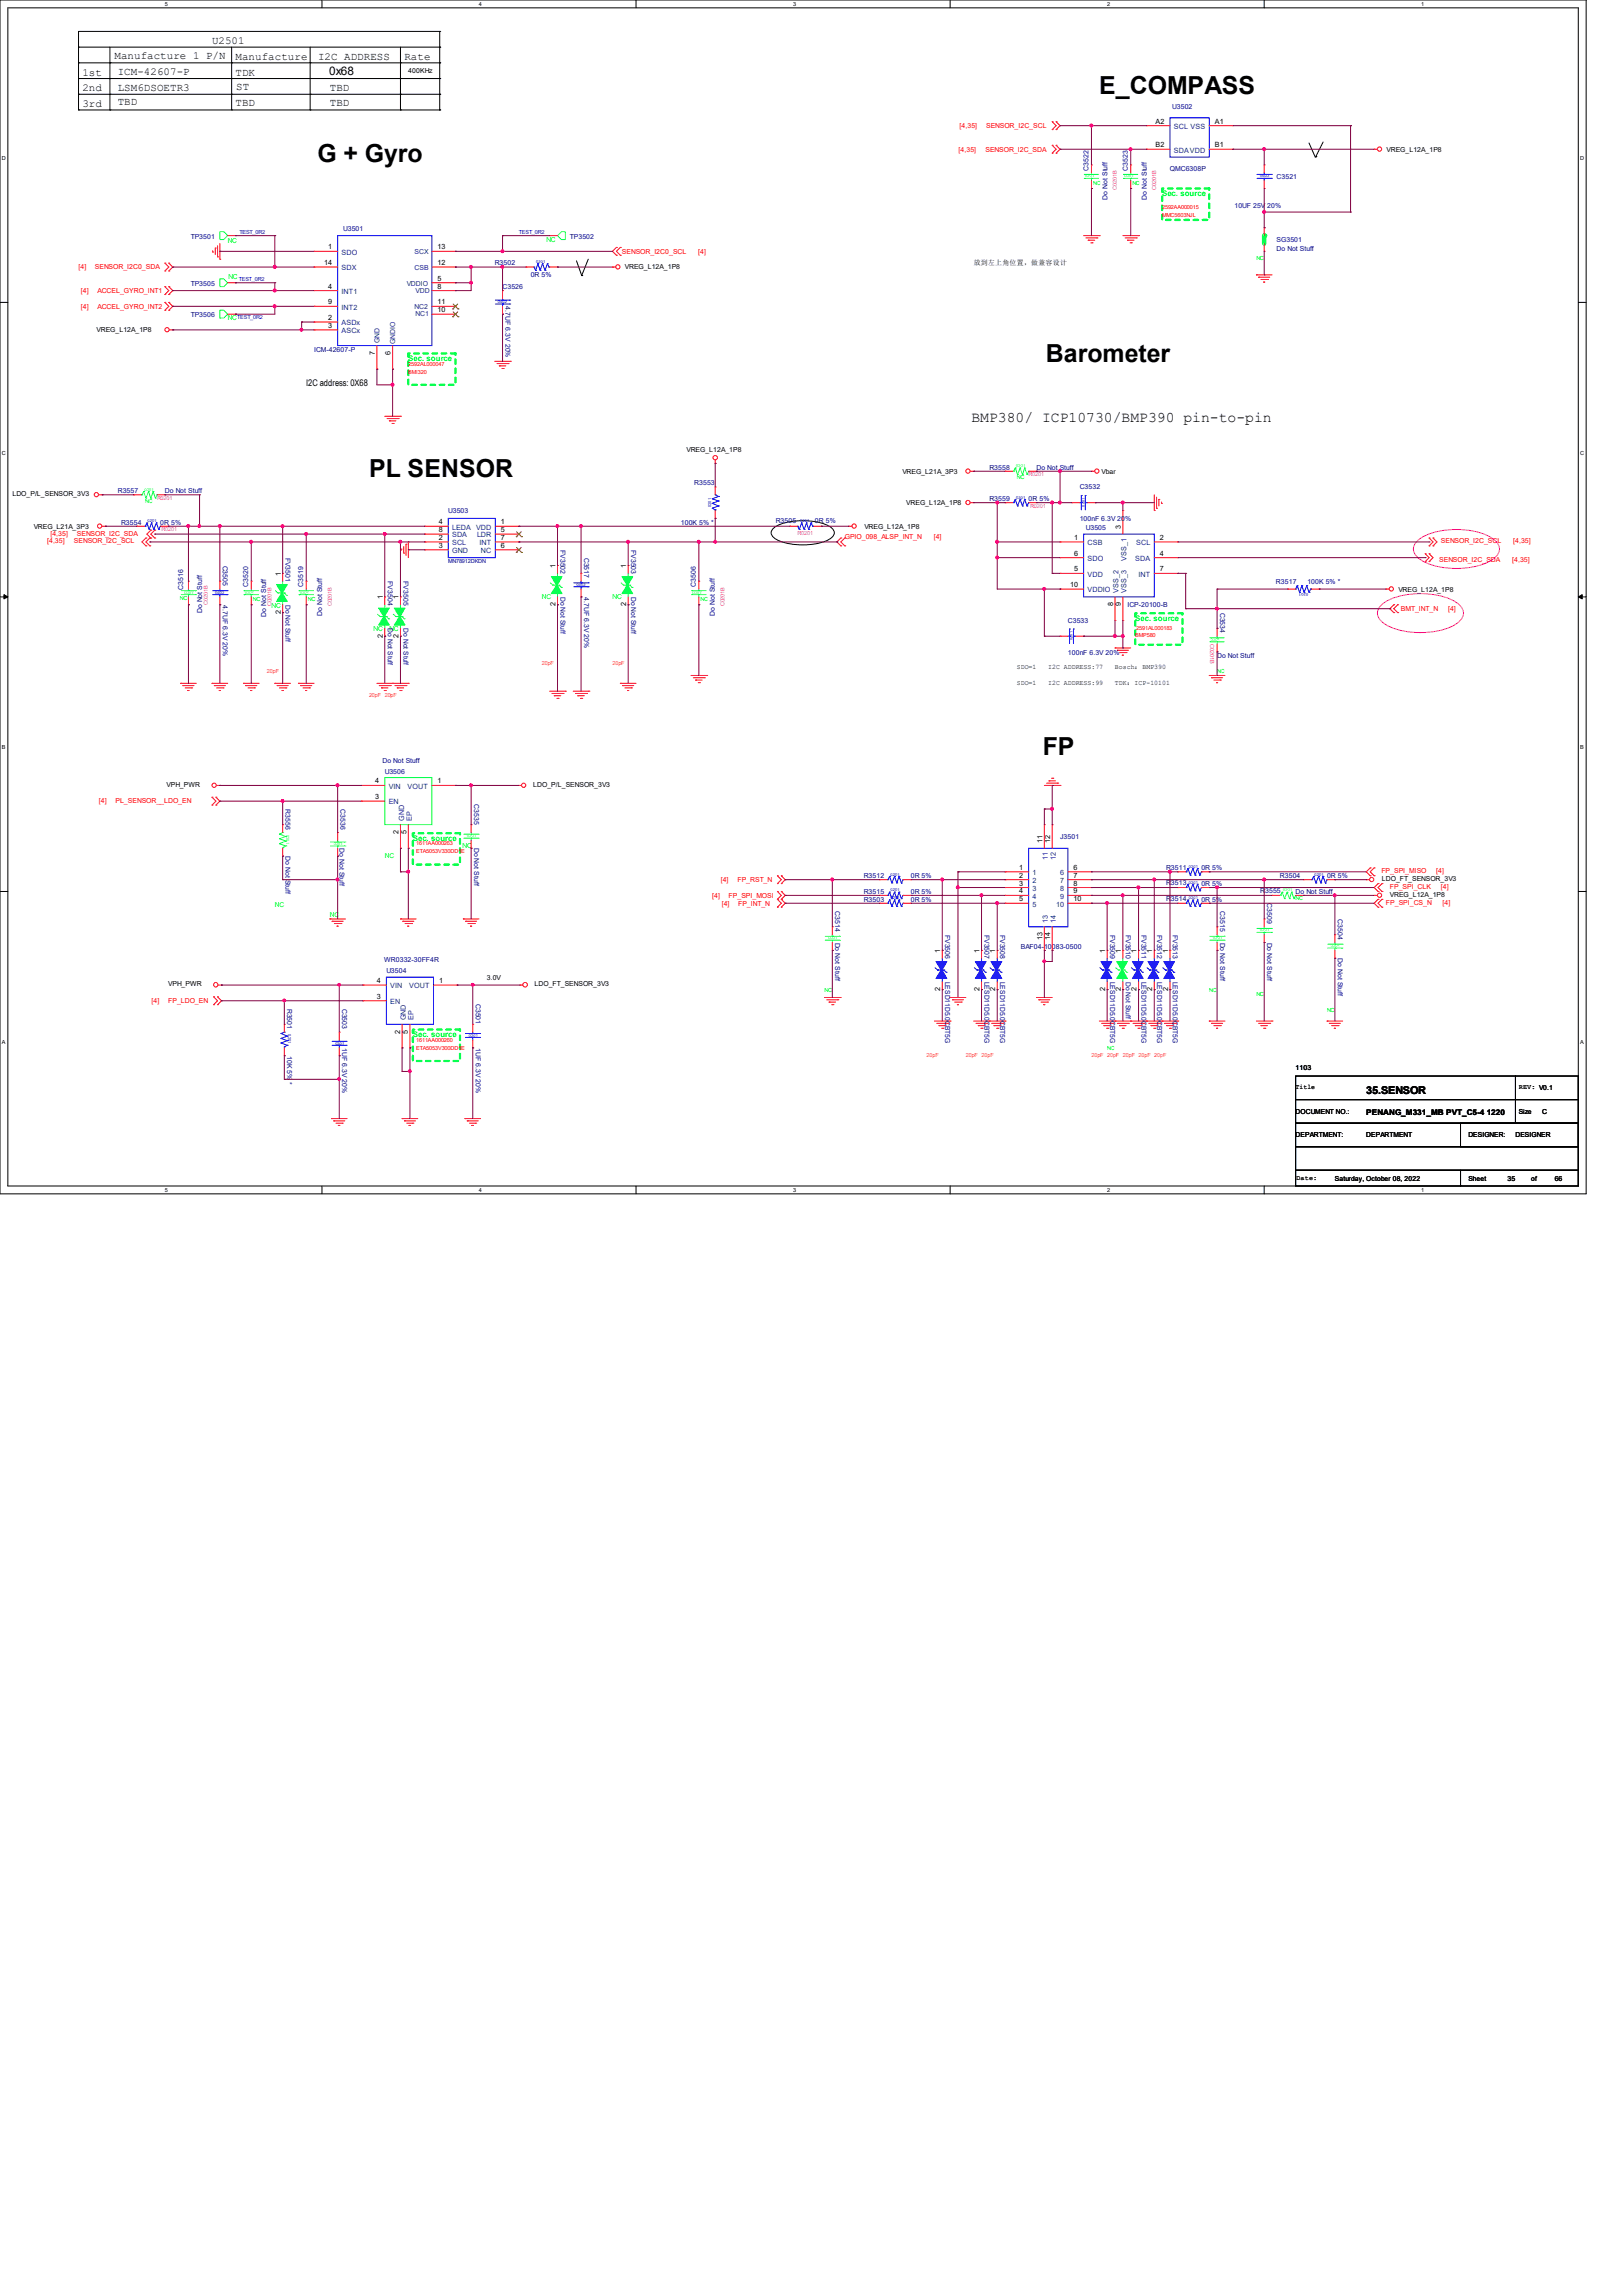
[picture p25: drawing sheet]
<svg xmlns="http://www.w3.org/2000/svg" width="210mm" height="297mm" viewBox="0 0 210 297" stroke-linecap="round" stroke-linejoin="round" font-family="sans-serif">
<defs><g id="words">
<g font-size="3.2">
<text x="142.2" y="12.1">E_COMPASS</text>
<text x="41.1" y="21">G + Gyro</text>
<text x="135.3" y="46.9">Barometer</text>
<text x="47.8" y="61.7">PL SENSOR</text>
<text x="134.9" y="97.7">FP</text>
</g>
<text font-size="1.9" x="125.7" y="54.5">BMP380/ ICP10730/BMP390 pin-to-pin</text>
<text font-size="1.5" x="42.6" y="9.7">0x68</text>
<g font-size="1.4">
<text x="27.4" y="5.7">U2501</text>
<text x="10.7" y="9.8">1st</text>
<text x="10.7" y="11.8">2nd</text>
<text x="14.8" y="7.7">Manufacture 1 P/N</text>
<text x="15.2" y="9.7">ICM-42607-P</text>
<text x="15.2" y="11.7">LSM6DSOETR3</text>
<text x="30.5" y="9.8">TDK</text>
<text x="30.5" y="7.7">Manufacture</text>
<text x="30.6" y="11.6">ST</text>
<text x="41.1" y="7.7">I2C ADDRESS</text>
<text x="42.7" y="11.7">TBD</text>
<text x="52.3" y="7.7">Rate</text>
<text x="10.7" y="13.8">3rd</text>
<text x="15.2" y="13.6">TBD</text>
<text x="30.5" y="13.8">TBD</text>
<text x="42.7" y="13.8">TBD</text>
<text x="176.8" y="141.5">35.SENSOR</text>
</g>
<text font-size="1.2" x="39.6" y="49.9">I2C address: 0X68</text>
<g font-size="1" fill="#0f0">
<text x="150.4" y="25.4">Sec. source</text>
<text x="52.8" y="46.7">Sec. source</text>
<text x="146.9" y="80.3">Sec. source</text>
<text x="53.4" y="108.8">Sec. source</text>
<text x="53.4" y="134.2">Sec. source</text>
</g>
<text font-size="1" x="176.8" y="144.2">PENANG_M331_MB PVT_C5-4 1220</text>
<g font-size=".9">
<text x="52.8" y="9.4">400KHz</text>
<text x="149.5" y="16">A2</text>
<text x="157.2" y="16">A1</text>
<text x="149.5" y="19.1">B2</text>
<text x="157.2" y="19.1">B1</text>
<text x="179.4" y="19.6">VREG_L12A_1P8</text>
<text x="42" y="34.3">14</text>
<text x="42.5" y="32.3">1</text>
<text x="56.6" y="34.3">12</text>
<text x="56.6" y="32.3">13</text>
<text x="80.9" y="34.8">VREG_L12A_1P8</text>
<text x="126" y="34.3">放到左上角位置，做兼容设计</text>
<text x="42.5" y="41.4">2</text>
<text x="42.5" y="37.3">4</text>
<text x="42.5" y="39.4">9</text>
<text x="56.6" y="40.4">10</text>
<text x="56.6" y="39.4">11</text>
<text x="56.6" y="37.3">8</text>
<text x="56.6" y="36.3">5</text>
<text x="12.5" y="43">VREG_L12A_1P8</text>
<text x="42.5" y="42.4">3</text>
<text x="48.5" y="45.9" transform="rotate(-90 48.5 45.9)">7</text>
<text x="50.5" y="45.9" transform="rotate(-90 50.5 45.9)">6</text>
<text x="88.8" y="58.5">VREG_L12A_1P8</text>
<text x="1.6" y="64.2">LDO_P/L_SENSOR_3V3</text>
<text x="116.8" y="61.3">VREG_L21A_3P3</text>
<text x="117.3" y="65.3">VREG_L12A_1P8</text>
<text x="142.5" y="61.3">Vbar</text>
<text x="4.4" y="68.4">VREG_L21A_3P3</text>
<text x="56.8" y="69.9">2</text>
<text x="56.8" y="70.9">3</text>
<text x="56.8" y="67.8">4</text>
<text x="56.8" y="68.8">8</text>
<text x="64.8" y="67.8">1</text>
<text x="64.8" y="68.8">5</text>
<text x="64.8" y="70.9">6</text>
<text x="64.8" y="69.9">7</text>
<text x="111.8" y="68.4">VREG_L12A_1P8</text>
<text x="139" y="69.9">1</text>
<text x="139" y="71.9">6</text>
<text x="145" y="68.4" transform="rotate(-90 145 68.4)">3</text>
<text x="150.1" y="71.9">4</text>
<text x="150.1" y="69.9">2</text>
<text x="36.3" y="74.5" transform="rotate(-90 36.3 74.5)">1</text>
<text x="49.5" y="77.5" transform="rotate(-90 49.5 77.5)">1</text>
<text x="51.6" y="77.5" transform="rotate(-90 51.6 77.5)">1</text>
<text x="71.9" y="73.4" transform="rotate(-90 71.9 73.4)">1</text>
<text x="81" y="73.4" transform="rotate(-90 81 73.4)">1</text>
<text x="138.5" y="75.9">10</text>
<text x="139" y="73.9">5</text>
<text x="150.1" y="73.9">7</text>
<text x="180.9" y="76.6">VREG_L12A_1P8</text>
<text x="36.3" y="79.5" transform="rotate(-90 36.3 79.5)">2</text>
<text x="49.5" y="82.5" transform="rotate(-90 49.5 82.5)">2</text>
<text x="51.6" y="82.5" transform="rotate(-90 51.6 82.5)">2</text>
<text x="71.9" y="78.4" transform="rotate(-90 71.9 78.4)">2</text>
<text x="81" y="78.4" transform="rotate(-90 81 78.4)">2</text>
<text x="144" y="78.4" transform="rotate(-90 144 78.4)">8</text>
<text x="145" y="78.4" transform="rotate(-90 145 78.4)">9</text>
<text x="131.6" y="88.6">SDO=1</text>
<text x="131.6" y="86.6">SDO=1</text>
<text x="135.6" y="88.6">I2C ADDRESS:99</text>
<text x="135.6" y="86.6">I2C ADDRESS:77</text>
<text x="144.3" y="88.6">TDK：ICP-10101</text>
<text x="144.3" y="86.6">Bosch：BMP390</text>
<text x="21.5" y="101.8">VPH_PWR</text>
<text x="48.6" y="101.3">4</text>
<text x="56.6" y="101.3">1</text>
<text x="69" y="101.8">LDO_P/L_SENSOR_3V3</text>
<text x="48.6" y="103.4">3</text>
<text x="51.6" y="107.9" transform="rotate(-90 51.6 107.9)">2</text>
<text x="52.6" y="107.9" transform="rotate(-90 52.6 107.9)">5</text>
<text x="131.9" y="112.5">1</text>
<text x="131.9" y="113.5">2</text>
<text x="134.9" y="109" transform="rotate(-90 134.9 109)">11</text>
<text x="135.9" y="109" transform="rotate(-90 135.9 109)">12</text>
<text x="138.9" y="112.5">6</text>
<text x="138.9" y="113.5">7</text>
<text x="131.9" y="114.6">3</text>
<text x="131.9" y="115.6">4</text>
<text x="131.9" y="116.6">5</text>
<text x="138.9" y="116.6">10</text>
<text x="138.9" y="114.6">8</text>
<text x="138.9" y="115.6">9</text>
<text x="178.8" y="114">LDO_FT_SENSOR_3V3</text>
<text x="179.8" y="116">VREG_L12A_1P8</text>
<text x="121.7" y="123.2" transform="rotate(-90 121.7 123.2)">1</text>
<text x="126.7" y="123.2" transform="rotate(-90 126.7 123.2)">1</text>
<text x="128.8" y="123.2" transform="rotate(-90 128.8 123.2)">1</text>
<text x="134.9" y="121.6" transform="rotate(-90 134.9 121.6)">13</text>
<text x="135.9" y="121.6" transform="rotate(-90 135.9 121.6)">14</text>
<text x="143" y="123.2" transform="rotate(-90 143 123.2)">1</text>
<text x="145" y="123.2" transform="rotate(-90 145 123.2)">1</text>
<text x="147.1" y="123.2" transform="rotate(-90 147.1 123.2)">1</text>
<text x="149.1" y="123.2" transform="rotate(-90 149.1 123.2)">1</text>
<text x="151.1" y="123.2" transform="rotate(-90 151.1 123.2)">1</text>
<text x="21.8" y="127.6">VPH_PWR</text>
<text x="48.8" y="127.2">4</text>
<text x="48.8" y="129.2">3</text>
<text x="56.8" y="127.2">1</text>
<text x="63" y="126.8">3.0V</text>
<text x="69.2" y="127.6">LDO_FT_SENSOR_3V3</text>
<text x="121.7" y="128.2" transform="rotate(-90 121.7 128.2)">2</text>
<text x="126.7" y="128.2" transform="rotate(-90 126.7 128.2)">2</text>
<text x="128.8" y="128.2" transform="rotate(-90 128.8 128.2)">2</text>
<text x="143" y="128.2" transform="rotate(-90 143 128.2)">2</text>
<text x="145" y="128.2" transform="rotate(-90 145 128.2)">2</text>
<text x="147.1" y="128.2" transform="rotate(-90 147.1 128.2)">2</text>
<text x="149.1" y="128.2" transform="rotate(-90 149.1 128.2)">2</text>
<text x="151.1" y="128.2" transform="rotate(-90 151.1 128.2)">2</text>
<text x="51.8" y="133.7" transform="rotate(-90 51.8 133.7)">2</text>
<text x="52.8" y="133.7" transform="rotate(-90 52.8 133.7)">5</text>
<text x="167.6" y="140.9">Title</text>
<text x="167.6" y="138.5">1103</text>
<text x="196.5" y="140.9">REV: V0.1</text>
<text x="167.6" y="144.1">DOCUMENT NO.:</text>
<text x="167.6" y="147.1">DEPARTMENT:</text>
<text x="176.8" y="147.1">DEPARTMENT</text>
<text x="190" y="147.1">DESIGNER:</text>
<text x="196.1" y="147.1">DESIGNER</text>
<text x="196.5" y="144.1">Size</text>
<text x="199.6" y="144.1">C</text>
<text x="167.7" y="152.7">Date:</text>
<text x="172.7" y="152.8">Saturday, October 08, 2022</text>
<text x="190" y="152.8">Sheet</text>
<text x="195.1" y="152.8">35</text>
<text x="198.1" y="152.8">of</text>
<text x="201.2" y="152.8">66</text>
</g>
<g font-size=".9" fill="#f00">
<text x="124.2" y="16.6">[4,35]</text>
<text x="127.6" y="16.6">SENSOR_I2C_SCL</text>
<text x="124" y="19.6">[4,35]</text>
<text x="127.5" y="19.6">SENSOR_I2C_SDA</text>
<text x="10.2" y="34.8">[4]</text>
<text x="12.3" y="34.8">SENSOR_I2C0_SDA</text>
<text x="80.5" y="32.8">SENSOR_I2C0_SCL</text>
<text x="90.3" y="32.8">[4]</text>
<text x="10.5" y="37.9">[4]</text>
<text x="10.5" y="39.9">[4]</text>
<text x="12.6" y="37.9">ACCEL_GYRO_INT1</text>
<text x="12.6" y="39.9">ACCEL_GYRO_INT2</text>
<text x="6.1" y="70.2">[4,35]</text>
<text x="6.5" y="69.4">[4,35]</text>
<text x="9.6" y="70.2">SENSOR_I2C_SCL</text>
<text x="9.9" y="69.4">SENSOR_I2C_SDA</text>
<text x="109.3" y="69.7">GPIO_098_ALSP_INT_N</text>
<text x="120.8" y="69.7">[4]</text>
<text x="186.4" y="70.2">SENSOR_I2C_SCL</text>
<text x="195.8" y="70.2">[4,35]</text>
<text x="186.2" y="72.6">SENSOR_I2C_SDA</text>
<text x="195.7" y="72.6">[4,35]</text>
<text x="181.3" y="79">BMT_INT_N</text>
<text x="187.4" y="79">[4]</text>
<text x="12.8" y="103.9">[4]</text>
<text x="14.9" y="103.9">PL_SENSOR__LDO_EN</text>
<text x="178.7" y="113">FP_SPI_MISO</text>
<text x="185.8" y="113">[4]</text>
<text x="92.2" y="116.1">[4]</text>
<text x="93.3" y="114.1">[4]</text>
<text x="93.4" y="117.2">[4]</text>
<text x="94.3" y="116.1">FP_SPI_MOSI</text>
<text x="95.4" y="114.1">FP_RST_N</text>
<text x="95.5" y="117.2">FP_INT_N</text>
<text x="179.3" y="117.1">FP_SPI_CS_N</text>
<text x="179.8" y="115">FP_SPI_CLK</text>
<text x="186.4" y="115">[4]</text>
<text x="186.6" y="117.1">[4]</text>
<text x="19.6" y="129.8">[4]</text>
<text x="21.8" y="129.8">FP_LDO_EN</text>
</g>
<g font-size=".9" fill="#000080">
<text x="151.7" y="14.1">U3502</text>
<text x="140.8" y="22.1" transform="rotate(-90 140.8 22.1)">C3522</text>
<text x="145.9" y="22.1" transform="rotate(-90 145.9 22.1)">C3523</text>
<text x="151.4" y="22.1">QMC6308P</text>
<text x="165.2" y="23.2">C3521</text>
<text x="44.4" y="29.8">U3501</text>
<text x="143.3" y="25.8" transform="rotate(-90 143.3 25.8)">Do Not Stuff</text>
<text x="148.4" y="25.8" transform="rotate(-90 148.4 25.8)">Do Not Stuff</text>
<text x="159.7" y="26.9">10UF 25V 20%</text>
<text x="24.7" y="30.9">TP3501</text>
<text x="64" y="34.3">R3502</text>
<text x="68.7" y="35.8">0R 5%</text>
<text x="73.7" y="30.9">TP3502</text>
<text x="165.2" y="31.3">SG3501</text>
<text x="165.2" y="32.5">Do Not Stuff</text>
<text x="24.7" y="41">TP3506</text>
<text x="24.7" y="37">TP3505</text>
<text x="65" y="37.4">C3526</text>
<text x="65.4" y="39.6" transform="rotate(90 65.4 39.6)">4.7UF 6.3V 20%</text>
<text x="40.6" y="45.5">ICM-42607-P</text>
<text x="15.2" y="63.8">R3557</text>
<text x="21.3" y="63.8">Do Not Stuff</text>
<text x="89.8" y="62.8">R3553</text>
<text x="128" y="64.8">R3559</text>
<text x="128" y="60.7">R3558</text>
<text x="133.1" y="64.8">0R 5%</text>
<text x="134.1" y="60.7">Do Not Stuff</text>
<text x="139.7" y="63.3">C3532</text>
<text x="15.7" y="67.9">R3554</text>
<text x="20.7" y="67.9">0R 5%</text>
<text x="58" y="66.3">U3503</text>
<text x="72.5" y="71.1" transform="rotate(90 72.5 71.1)">FV3502</text>
<text x="81.7" y="71.1" transform="rotate(90 81.7 71.1)">FV3503</text>
<text x="88.1" y="67.9">100K 5% *</text>
<text x="100.4" y="67.6">R3505</text>
<text x="105.5" y="67.6">0R 5%</text>
<text x="139.7" y="67.4">100nF 6.3V 20%</text>
<text x="140.5" y="68.6">U3505</text>
<text x="23.7" y="76.3" transform="rotate(-90 23.7 76.3)">C3516</text>
<text x="28.8" y="73.2" transform="rotate(90 28.8 73.2)">C3505</text>
<text x="32.1" y="75.9" transform="rotate(-90 32.1 75.9)">C3520</text>
<text x="37" y="72.1" transform="rotate(90 37 72.1)">FV3501</text>
<text x="39.2" y="75.9" transform="rotate(-90 39.2 75.9)">C3519</text>
<text x="50.2" y="75.2" transform="rotate(90 50.2 75.2)">FV3504</text>
<text x="52.2" y="75.2" transform="rotate(90 52.2 75.2)">FV3505</text>
<text x="72.5" y="77.2" transform="rotate(90 72.5 77.2)">Do Not Stuff</text>
<text x="75.6" y="72.1" transform="rotate(90 75.6 72.1)">C3517</text>
<text x="75.6" y="77.2" transform="rotate(90 75.6 77.2)">4.7UF 6.3V 20%</text>
<text x="81.7" y="77.2" transform="rotate(90 81.7 77.2)">Do Not Stuff</text>
<text x="90" y="75.9" transform="rotate(-90 90 75.9)">C3506</text>
<text x="165.1" y="75.5">R3517</text>
<text x="169.2" y="75.5">100K 5% *</text>
<text x="26.2" y="79.3" transform="rotate(-90 26.2 79.3)">Do Not Stuff</text>
<text x="28.8" y="78.2" transform="rotate(90 28.8 78.2)">4.7UF 6.3V 20%</text>
<text x="34.5" y="79.8" transform="rotate(-90 34.5 79.8)">Do Not Stuff</text>
<text x="37" y="78.2" transform="rotate(90 37 78.2)">Do Not Stuff</text>
<text x="41.7" y="79.7" transform="rotate(-90 41.7 79.7)">Do Not Stuff</text>
<text x="50.2" y="81.3" transform="rotate(90 50.2 81.3)">Do Not Stuff</text>
<text x="52.2" y="81.3" transform="rotate(90 52.2 81.3)">Do Not Stuff</text>
<text x="92.5" y="79.7" transform="rotate(-90 92.5 79.7)">Do Not Stuff</text>
<text x="138.2" y="80.6">C3533</text>
<text x="145.9" y="78.5">ICP-20100-B</text>
<text x="157.9" y="79.2" transform="rotate(90 157.9 79.2)">C3534</text>
<text x="138.2" y="84.7">100nF 6.3V 20%</text>
<text x="157.5" y="85.1">Do Not Stuff</text>
<text x="49.5" y="98.6">Do Not Stuff</text>
<text x="49.8" y="100.1">U3506</text>
<text x="37" y="104.6" transform="rotate(90 37 104.6)">R3556</text>
<text x="44.1" y="104.6" transform="rotate(90 44.1 104.6)">C3536</text>
<text x="61.3" y="104.1" transform="rotate(90 61.3 104.1)">C3535</text>
<text x="37" y="110.7" transform="rotate(90 37 110.7)">Do Not Stuff</text>
<text x="43.9" y="109.7" transform="rotate(90 43.9 109.7)">Do Not Stuff</text>
<text x="61.3" y="109.6" transform="rotate(90 61.3 109.6)">Do Not Stuff</text>
<text x="111.8" y="113.6">R3512</text>
<text x="117.9" y="113.6">0R 5%</text>
<text x="137.2" y="108.5">J3501</text>
<text x="150.9" y="112.5">R3511</text>
<text x="155.4" y="112.6">0R 5%</text>
<text x="165.6" y="113.6">R3504</text>
<text x="171.7" y="113.6">0R 5%</text>
<text x="108.1" y="117.9" transform="rotate(90 108.1 117.9)">C3514</text>
<text x="111.8" y="116.6">R3503</text>
<text x="111.8" y="115.6">R3515</text>
<text x="117.9" y="116.6">0R 5%</text>
<text x="117.9" y="115.6">0R 5%</text>
<text x="150.9" y="114.5">R3513</text>
<text x="150.9" y="116.5">R3514</text>
<text x="155.4" y="114.6">0R 5%</text>
<text x="155.4" y="116.6">0R 5%</text>
<text x="157.9" y="117.9" transform="rotate(90 157.9 117.9)">C3515</text>
<text x="163.1" y="115.5">R3555</text>
<text x="164" y="116.8" transform="rotate(90 164 116.8)">C3509</text>
<text x="167.6" y="115.6">Do Not Stuff</text>
<text x="173.1" y="118.9" transform="rotate(90 173.1 118.9)">C3504</text>
<text x="49.7" y="124.5">WR0332-30FF4R</text>
<text x="50" y="125.9">U3504</text>
<text x="108.1" y="121.9" transform="rotate(90 108.1 121.9)">Do Not Stuff</text>
<text x="122.3" y="120.9" transform="rotate(90 122.3 120.9)">FV3506</text>
<text x="127.4" y="120.9" transform="rotate(90 127.4 120.9)">FV3507</text>
<text x="129.4" y="120.9" transform="rotate(90 129.4 120.9)">FV3508</text>
<text x="132.1" y="122.7">BAF04-10083-0500</text>
<text x="143.6" y="120.9" transform="rotate(90 143.6 120.9)">FV3509</text>
<text x="145.7" y="120.9" transform="rotate(90 145.7 120.9)">FV3510</text>
<text x="147.7" y="120.9" transform="rotate(90 147.7 120.9)">FV3511</text>
<text x="149.7" y="120.9" transform="rotate(90 149.7 120.9)">FV3512</text>
<text x="151.8" y="120.9" transform="rotate(90 151.8 120.9)">FV3513</text>
<text x="157.9" y="121.9" transform="rotate(90 157.9 121.9)">Do Not Stuff</text>
<text x="164" y="121.9" transform="rotate(90 164 121.9)">Do Not Stuff</text>
<text x="173.1" y="124" transform="rotate(90 173.1 124)">Do Not Stuff</text>
<text x="37.2" y="130.5" transform="rotate(90 37.2 130.5)">R3501</text>
<text x="44.3" y="130.5" transform="rotate(90 44.3 130.5)">C3503</text>
<text x="61.6" y="129.8" transform="rotate(90 61.6 129.8)">C3501</text>
<text x="122.3" y="127" transform="rotate(90 122.3 127)">LESD11D5.0CBT5G</text>
<text x="127.4" y="127" transform="rotate(90 127.4 127)">LESD11D5.0CBT5G</text>
<text x="129.4" y="127" transform="rotate(90 129.4 127)">LESD11D5.0CBT5G</text>
<text x="143.6" y="127" transform="rotate(90 143.6 127)">LESD11D5.0CBT5G</text>
<text x="145.7" y="127" transform="rotate(90 145.7 127)">Do Not Stuff</text>
<text x="147.7" y="127" transform="rotate(90 147.7 127)">LESD11D5.0CBT5G</text>
<text x="149.7" y="127" transform="rotate(90 149.7 127)">LESD11D5.0CBT5G</text>
<text x="151.8" y="127" transform="rotate(90 151.8 127)">LESD11D5.0CBT5G</text>
<text x="37.2" y="136.6" transform="rotate(90 37.2 136.6)">10K 5% *</text>
<text x="44.3" y="135.6" transform="rotate(90 44.3 135.6)">1UF 6.3V 20%</text>
<text x="61.6" y="135.6" transform="rotate(90 61.6 135.6)">1UF 6.3V 20%</text>
</g>
<g font-size=".9" fill="#004080">
<text x="151.9" y="16.7">SCL VSS</text>
<text x="151.9" y="19.7">SDAVDD</text>
<text x="44.2" y="32.9">SDO</text>
<text x="44.2" y="35">SDX</text>
<text x="53.6" y="34.9">CSB</text>
<text x="53.6" y="32.9">SCX</text>
<text x="44.2" y="38">INT1</text>
<text x="44.2" y="40">INT2</text>
<text x="52.6" y="37">VDDIO</text>
<text x="53.6" y="39.9">NC2</text>
<text x="53.8" y="40.9">NC1</text>
<text x="53.8" y="37.9">VDD</text>
<text x="44.2" y="43.1">ASCx</text>
<text x="44.2" y="42.1">ASDx</text>
<text x="49.1" y="44.4" transform="rotate(-90 49.1 44.4)">GND</text>
<text x="51.1" y="44.5" transform="rotate(-90 51.1 44.5)">GNDIO</text>
<text x="58.5" y="70.5">SCL</text>
<text x="58.5" y="71.5">GND</text>
<text x="58.5" y="68.5">LEDA VDD</text>
<text x="58.5" y="69.5">SDA</text>
<text x="61.7" y="69.5">LDR</text>
<text x="62.1" y="70.5">INT</text>
<text x="62.2" y="71.5">NC</text>
<text x="140.7" y="70.5">CSB</text>
<text x="147" y="70.5">SCL</text>
<text x="140.7" y="72.6">SDO</text>
<text x="140.7" y="76.6">VDDIO</text>
<text x="140.7" y="74.6">VDD</text>
<text x="144.7" y="76.7" transform="rotate(-90 144.7 76.7)">VSS_2</text>
<text x="145.8" y="76.7" transform="rotate(-90 145.8 76.7)">VSS_3</text>
<text x="145.8" y="72.5" transform="rotate(-90 145.8 72.5)">VSS_1</text>
<text x="146.9" y="72.6">SDA</text>
<text x="147.3" y="74.6">INT</text>
<text x="50.3" y="102">VIN</text>
<text x="50.3" y="104.1">EN</text>
<text x="52.3" y="106.2" transform="rotate(-90 52.3 106.2)">GND</text>
<text x="52.7" y="102">VOUT</text>
<text x="53.3" y="106.2" transform="rotate(-90 53.3 106.2)">EP</text>
<text x="133.6" y="113.2">1</text>
<text x="135.6" y="111.3" transform="rotate(-90 135.6 111.3)">11</text>
<text x="136.6" y="111.3" transform="rotate(-90 136.6 111.3)">12</text>
<text x="137.2" y="113.2">6</text>
<text x="133.6" y="114.2">2</text>
<text x="133.6" y="115.2">3</text>
<text x="133.6" y="116.2">4</text>
<text x="133.6" y="117.3">5</text>
<text x="135.6" y="119.4" transform="rotate(-90 135.6 119.4)">13</text>
<text x="136.6" y="119.4" transform="rotate(-90 136.6 119.4)">14</text>
<text x="136.7" y="117.3">10</text>
<text x="137.2" y="114.2">7</text>
<text x="137.2" y="115.2">8</text>
<text x="137.2" y="116.2">9</text>
<text x="50.5" y="127.8">VIN</text>
<text x="50.5" y="129.9">EN</text>
<text x="52.5" y="132" transform="rotate(-90 52.5 132)">GND</text>
<text x="53" y="127.8">VOUT</text>
<text x="53.5" y="132" transform="rotate(-90 53.5 132)">EP</text>
</g>
<g font-size=".9" fill="#0f0">
<text x="29.5" y="31.4">NC</text>
<text x="70.7" y="31.3">NC</text>
<text x="29.5" y="41.4">NC</text>
<text x="29.5" y="36.2">NC</text>
<text x="70.1" y="77.5">NC</text>
<text x="79.2" y="77.5">NC</text>
<text x="35.1" y="78.6">NC</text>
<text x="48.3" y="81.7">NC</text>
<text x="50.4" y="81.7">NC</text>
<text x="49.8" y="111">NC</text>
<text x="59.9" y="109.7">NC</text>
<text x="35.6" y="117.3">NC</text>
<text x="42.7" y="118.6">NC</text>
</g>
<g font-size=".7">
<text x="21.3" y=".8">5</text>
<text x="62" y=".8">4</text>
<text x="102.6" y=".8">3</text>
<text x="143.3" y=".8">2</text>
<text x="183.9" y=".8">1</text>
<text x=".3" y="20.7">D</text>
<text x="204.5" y="20.7">D</text>
<text x=".3" y="58.8">C</text>
<text x="204.5" y="58.8">C</text>
<text x=".3" y="96.9">B</text>
<text x="204.5" y="96.9">B</text>
<text x=".3" y="135">A</text>
<text x="204.5" y="135">A</text>
<text x="21.3" y="154.2">5</text>
<text x="62" y="154.2">4</text>
<text x="102.6" y="154.2">3</text>
<text x="143.3" y="154.2">2</text>
<text x="183.9" y="154.2">1</text>
</g>
<g font-size=".7" fill="#0f0">
<text x="141.4" y="23.9">NC</text>
<text x="146.5" y="23.9">NC</text>
<text x="162.6" y="33.7">NC</text>
<text x="18.8" y="65.1">NC</text>
<text x="131.6" y="62">NC</text>
<text x="23.3" y="77.6">NC</text>
<text x="32.7" y="77.8">NC</text>
<text x="39.8" y="77.8">NC</text>
<text x="90.6" y="77.8">NC</text>
<text x="157.5" y="87">NC</text>
<text x="167.6" y="116.5">NC</text>
<text x="106.7" y="128.4">NC</text>
<text x="156.5" y="128.4">NC</text>
<text x="162.6" y="128.9">NC</text>
<text x="171.7" y="130.9">NC</text>
<text x="143.3" y="135.8">NC</text>
</g>
<g font-size=".7" fill="#f0f">
<text x="144.5" y="24.6" transform="rotate(-90 144.5 24.6)">C0201B</text>
<text x="149.6" y="24.6" transform="rotate(-90 149.6 24.6)">C0201B</text>
<text x="20.3" y="64.6">R0201</text>
<text x="133.1" y="61.6">R0201</text>
<text x="133.3" y="65.7">R0201</text>
<text x="20.9" y="68.7">R0201</text>
<text x="103.2" y="69.2">R0201</text>
<text x="26.9" y="78.2" transform="rotate(-90 26.9 78.2)">C0201B</text>
<text x="35.1" y="78.4" transform="rotate(-90 35.1 78.4)">C0201B</text>
<text x="42.9" y="78.4" transform="rotate(-90 42.9 78.4)">C0201B</text>
<text x="93.7" y="78.4" transform="rotate(-90 93.7 78.4)">C0201B</text>
<text x="156.6" y="83.3" transform="rotate(90 156.6 83.3)">C0201B</text>
</g>
<g font-size=".7" fill="#f00">
<text x="150.4" y="27.1">2592AA000015</text>
<text x="150.4" y="28.1">MMC5603NJL</text>
<text x="52.8" y="47.4">2592AL000047</text>
<text x="52.8" y="48.4">BMI320</text>
<text x="146.9" y="82.4">BMP580</text>
<text x="147" y="81.5">2591AL000183</text>
<text x="53.8" y="110.4">ETA5053V330DD1E</text>
<text x="53.8" y="109.3">1611AA000263</text>
<text x="53.8" y="135.8">ETA5053V300DD1E</text>
<text x="53.8" y="134.7">1611AA000260</text>
</g>
<g font-size=".7" fill="#00f">
<text x="31" y="30.3">TEST_0R2</text>
<text x="67.1" y="30.3">TEST_0R2</text>
<text x="30.7" y="41.3">TEST_0R2</text>
<text x="30.9" y="36.4">TEST_0R2</text>
</g>
<text font-size=".7" fill="#000080" x="58" y="72.9">MN78912DKDN</text>
<g font-size=".7" fill="#ff8000">
<text x="34.5" y="87.1">20pF</text>
<text x="70.1" y="86.1">20pF</text>
<text x="79.2" y="86.1">20pF</text>
<text x="47.8" y="90.1">20pF 20pF</text>
<text x="119.9" y="136.8">20pF</text>
<text x="125" y="136.8">20pF 20pF</text>
<text x="141.2" y="136.8">20pF 20pF 20pF 20pF 20pF</text>
</g>
<g font-size=".5" fill="#00ff80">
<text x="140.4" y="22.9">0201</text>
<text x="145.5" y="22.9">0201</text>
<text x="18.7" y="63.5">0201</text>
<text x="131.5" y="60.5">0201</text>
<text x="23.9" y="76.8">0201</text>
<text x="31.7" y="76.8">0201</text>
<text x="38.8" y="76.8">0201</text>
<text x="89.6" y="76.8">0201</text>
<text x="156.7" y="82.9">0201</text>
<text x="37.1" y="108" transform="rotate(90 37.1 108)">0201</text>
<text x="43.2" y="109.3">0201</text>
<text x="60.5" y="108.3">0201</text>
<text x="166" y="115.3">0201</text>
<text x="107.2" y="121.5">0201</text>
<text x="157" y="121.5">0201</text>
<text x="163.1" y="120.5">0201</text>
<text x="172.2" y="122.5">0201</text>
</g>
<g font-size=".5" fill="#00f">
<text x="163.1" y="22.9">0603</text>
<text x="69.4" y="34">0201</text>
<text x="64.4" y="39.2">0402</text>
<text x="92" y="65.6" transform="rotate(-90 92 65.6)">0201</text>
<text x="131.5" y="64.5">0201</text>
<text x="140.3" y="65.5" transform="rotate(-90 140.3 65.5)">0201</text>
<text x="19.1" y="67.6">0201</text>
<text x="103.5" y="67.6">0201</text>
<text x="27.9" y="76.8">0402</text>
<text x="74.6" y="75.8">0402</text>
<text x="169.2" y="76.8" transform="rotate(-180 169.2 76.8)">0201</text>
<text x="138.8" y="82.8" transform="rotate(-90 138.8 82.8)">0201</text>
<text x="115.2" y="113.3">0201</text>
<text x="153.8" y="112.3">0201</text>
<text x="170.1" y="113.3">0201</text>
<text x="115.2" y="116.3">0201</text>
<text x="115.2" y="115.3">0201</text>
<text x="153.8" y="114.3">0201</text>
<text x="153.8" y="116.3">0201</text>
<text x="37.3" y="133.8" transform="rotate(90 37.3 133.8)">0201</text>
<text x="43.4" y="135.1">0201</text>
<text x="60.7" y="134.1">0201</text>
</g>
</g></defs>
<g fill="none" stroke="#000" stroke-width=".13">
<path d="M0 0h205.2v154.4h-205.2zM1 1h203.2v152.4h-203.2zM10.2 6.1h.1M10.2 8.1h.1M10.2 10.2h.1M10.2 12.2h.1M10.2 14.2h.1M10.2 6.1h46.7M10.2 8.1h46.7M10.2 10.2h46.7M10.2 12.2h46.7M10.2 14.2h46.7"/>
<path d="M14.2 8.1h.1M14.2 10.2h.1M14.2 12.2h.1M14.2 14.2h.1M14.2 6.1v8.1M30 8.1h.1M30 10.2h.1M30 12.2h.1M30 14.2h.1M30 6.1v8.1M40.1 8.1h.1M40.1 10.2h.1"/>
<path d="M40.1 12.2h.1M40.1 14.2h.1M40.1 6.1v8.1M41.7 0v1M51.8 8.1h.1M51.8 10.2h.1M51.8 12.2h.1M51.8 14.2h.1M51.8 6.1v8.1M56.9 4.1h-46.7v10.1M56.9 4.1h.1M56.9 6.1h.1"/>
<path d="M56.9 8.1h.1M56.9 10.2h.1M56.9 12.2h.1M56.9 14.2h.1M56.9 4.1v10.1M82.3 0v1M122.9 0v1M163.6 0v1M169.4 18.5l.8 1.8M171.2 18.4l-.9 1.8M0 39.1h1M74.6 33.7l.7 1.9"/>
<path d="M75.3 35.6h.1M76.1 33.5l-.8 2.1M170.2 20.3h.1M170.3 20.2h.1M204.2 39.1h1M0 77.2h1M.5 76.9l.5 .3-.5 .3zM100.2 68.2a8.3 8.3 0 0 1 6.9-.3l.4 .3a.78 .78 0 0 1 0 1.4 8.3 8.3 0 0 1-6.8 .3l-.5-.3a.78 .78 0 0 1 0-1.4zM204.2 77.2l.5-.3v.6zM204.2 77.2h1M0 115.3h1M204.2 115.3h1"/>
<path d="M167.6 139.2h28.5v3h-28.5zM196.1 139.2h8.1v3h-8.1zM41.7 153.4v1M82.3 153.4v1M122.9 153.4v1M163.6 153.4v1M167.6 151.4h21.4v2h-21.4zM167.6 148.3h36.6v3.1h-36.6zM167.6 145.3h36.6v3h-36.6zM167.6 142.2h28.5v3.1h-28.5zM189 151.4h15.2v2h-15.2zM189 145.3h15.2v3h-15.2z"/>
<path d="M196.1 142.2h8.1v3.1h-8.1z"/>
</g>
<path d="M.5 76.9l.5 .3-.5 .3zM204.2 77.2l.5-.3v.6z" fill="#000"/>
<path d="M178.6 78.4a6.4 6.4 0 0 1 4.2-1.6 9.3 9.3 0 0 1 5.8 1.2 1.44 1.44 0 0 1 0 2.6 9.8 9.8 0 0 1-7.6 .9 4.1 4.1 0 0 1-2.7-1.7l-.1-.5 .1-.4zM183.2 70.1a6.4 6.4 0 0 1 4.2-1.6 9.3 9.3 0 0 1 5.9 1.2 1.44 1.44 0 0 1 0 2.6 9.8 9.8 0 0 1-7.7 .9 4.1 4.1 0 0 1-2.6-1.7l-.1-.5 .1-.4z" fill="none" stroke="#f0f" stroke-width=".13"/>
<path d="M150.4 24.4h6.1v4h-6.1zM52.8 45.7h6.1v4.1h-6.1zM146.9 79.3h6.1v4.1h-6.1zM53.4 107.8h6.1v4h-6.1zM53.4 133.2h6.1v4h-6.1z" fill="none" stroke="#0f0" stroke-width=".3" stroke-dasharray=".6 .6"/>
<g fill="none" stroke="#f00" stroke-width=".13">
<path d="M136.1 18.8l.6 .5-.6 .5M136.1 15.7l.6 .6-.6 .5M136.1 19.8h.1M136.1 18.8h.1M136.1 16.8h.1M136.1 15.7h.1M136.7 18.8h.1M136.7 19.8h.1M136.7 15.7h.1M136.7 16.8h.1M136.7 18.8l.5 .5-.5 .5M136.7 15.7l.5 .6-.5 .5"/>
<path d="M177.8 19.3h.1M177.8 19.3h.4M21.3 34l.5 .5-.5 .6M21.3 37.1l.5 .5-.5 .5M21.3 39.1l.5 .5-.5 .5M21.3 34h.1M21.3 35.1h.1M21.3 37.1h.1M21.3 38.1h.1M21.3 39.1h.1M21.8 35.1h.1M21.8 34h.1"/>
<path d="M21.8 38.1h.1M21.8 37.1h.1M21.8 39.1h.1M21.8 34l.6 .5-.6 .6M21.8 37.1l.6 .5-.6 .5M21.8 39.1l.6 .5-.6 .5M27.5 32.6h.1M27.5 32.4v.2M27.9 32.1h.1M27.9 32.1v.8M28.2 33.2h.1M28.2 31.8v1.4"/>
<path d="M28.4 33.5h.1M28.4 31.5v2M71.1 30.5h1M71.1 30.5h.1M79.2 34.5h.5M79.2 34.5h.1M79.8 32l-.6 .5 .6 .5M79.8 33h.1M79.8 32h.1M80.3 32l-.5 .5 .5 .5M80.3 32h.1M80.3 33h.1"/>
<path d="M140.2 30.5h2M140.5 30.8h1.4M140.8 31.1h.8M140.8 31.1h.1M141.1 31.4h.2M141.3 31.4h.1M141.9 30.8h.1M142.2 30.5h.1M145.3 30.5h2M145.6 30.8h1.4M145.9 31.1h.1M145.9 31.1h.8"/>
<path d="M146.2 31.4h.2M146.3 21.3h.1M146.3 24.4h.1M146.3 21.3v1.1M146.3 23.4v1M146.4 31.4h.1M147 30.8h.1M147.3 30.5h.1M162.6 35.6h.1M162.6 35.6h2M162.9 35.9h1.4M162.9 35.9h.1"/>
<path d="M163.2 36.2h.8M163.5 36.5h.1M163.5 36.5h.2M164 36.2h.1M21.3 40.1h.1M21.8 40.1h.1M21.9 42.7h.5M22.4 42.7h.1M49.8 53.8h2M50.1 54.1h1.4M50.4 54.4h.8M50.4 54.4h.1"/>
<path d="M50.7 54.8h.2M50.9 54.8h.1M51.5 54.1h.1M51.8 53.8h.1M64 46.7h2M64.3 47h1.4M64.6 47.3h.1M64.6 47.3h.8M64.9 47.7h.2M65.1 47.7h.1M65.7 47h.1M66 46.7h.1"/>
<path d="M92.5 59.9h.1M92.5 59.5v.4M12.8 64h.4M13.2 64h.1M13.2 68.1h.4M13.6 68.1h.1M18.9 70.6h.1M18.9 69.6h.1M18.9 69.6l-.5 .5 .5 .5M19.4 70.6h.1M19.4 69.6h.1M19.4 69.6l-.5 .5 .5 .5"/>
<path d="M19.5 69.6h.1M19.5 68.6h.1M19.5 68.6l-.5 .5 .5 .5M20 69.6h.1M20 68.6h.1M20 68.6l-.5 .5 .5 .5M28.4 75.2h.1M28.4 78.2h.1M28.4 75.2v1M28.4 77.2v1M51.9 71h.1M51.9 71v.2"/>
<path d="M52.2 71.5h.1M52.2 70.7v.8M52.5 70.4h.1M52.5 70.4v1.4M52.8 70.1h.1M52.8 70.1v2M108.8 69.6l-.5 .5 .5 .5M108.8 69.6h.1M108.8 70.6h.1M109.3 69.6l-.5 .5 .5 .5M109.3 70.6h.1M109.3 69.6h.1"/>
<path d="M109.8 68.1h.1M109.8 68.1h.4M125.6 65h.4M125.6 61h.4M126 65h.1M126 61h.1M141.2 61h.4M141.2 61h.1M149.4 66h.1M149.4 64v2M149.6 65.7h.1M149.6 64.3v1.4"/>
<path d="M149.9 64.6h.1M149.9 64.6v.8M150.3 65.1h.1M150.3 64.9v.2M179.3 76.2h.4M179.3 76.2h.1M180.3 78.2l-.5 .5 .5 .5M180.3 79.2h.1M180.3 78.2h.1M180.8 78.2l-.5 .5 .5 .5M180.8 78.2h.1M180.8 79.2h.1"/>
<path d="M184.4 71.6h.1M184.4 72.6h.1M184.4 71.6l.5 .5-.5 .5M184.9 69.6h.1M184.9 70.6h.1M184.9 71.6h.1M184.9 72.6h.1M184.9 69.6l.5 .5-.5 .5M184.9 71.6l.5 .5-.5 .5M185.4 69.6h.1M185.4 70.6h.1M185.4 69.6l.5 .5-.5 .5"/>
<path d="M23.4 88.4h.1M23.4 88.4h2M23.7 88.7h.1M23.7 88.7h1.4M24 89h.8M24.3 89.3h.1M24.3 89.3h.2M24.8 89h.1M27.4 88.4h2.1M27.4 88.4h.1M27.7 88.7h.1M27.7 88.7h1.5"/>
<path d="M28 89h.9M28.4 89.3h.1M28.9 89h.1M31.5 88.4h.1M31.5 88.4h2M31.8 88.7h1.4M31.8 88.7h.1M32.1 89h.8M32.4 89.3h.1M32.4 89.3h.2M32.9 89h.1M35.6 88.4h2"/>
<path d="M35.6 88.4h.1M35.9 88.7h.1M35.9 88.7h1.4M36.2 89h.8M36.5 89.3h.2M36.5 89.3h.1M37 89h.1M38.6 88.4h2M38.6 88.4h.1M38.9 88.7h.1M38.9 88.7h1.4M39.2 89h.8"/>
<path d="M39.5 89.3h.2M39.5 89.3h.1M40 89h.1M48.8 88.4h4M49.1 88.7h1.4M49.4 89h.1M49.4 89h.8M49.7 89.3h.2M49.9 89.3h.1M50.5 88.7h.1M50.8 88.4h.1M51.1 88.7h1.4"/>
<path d="M51.4 89h.1M51.4 89h.8M51.7 89.3h.2M51.9 89.3h.1M52.5 88.7h.1M52.8 88.4h.1M71.1 89.4h2.1M71.4 89.7h1.5M71.7 90h.9M71.7 90h.1M72.1 90.3h.1M72.2 90.3h.1"/>
<path d="M72.9 89.7h.1M73.2 89.4h.1M74.2 89.4h2M74.5 89.7h1.4M74.8 90h.1M74.8 90h.8M75.1 90.3h.2M75.3 90.3h.1M75.9 89.7h.1M76.2 89.4h.1M80.3 88.4h2M80.3 88.4h.1"/>
<path d="M80.6 88.7h.1M80.6 88.7h1.4M80.9 89h.8M81.2 89.3h.2M81.2 89.3h.1M81.7 89h.1M89.4 87.4h2M89.7 87.7h1.4M90 88h.8M90 88h.1M90.3 88.3h.2M90.5 88.3h.1"/>
<path d="M91.1 87.7h.1M91.4 87.4h.1M144.3 83.8h.1M144.3 83.8h2M144.6 84.1h.1M144.6 84.1h1.4M144.9 84.4h.8M145.2 84.8h.2M145.2 84.8h.1M145.7 84.4h.1M156.5 87.4h.1M156.5 87.4h2"/>
<path d="M156.8 87.7h.1M156.8 87.7h1.4M157.1 88h.8M157.4 88.3h.1M157.4 88.3h.2M157.9 88h.1M27.4 103.1l.5 .5-.5 .5M27.4 104.1h.1M27.4 103.1h.1M27.9 103.1h.1M27.9 104.1h.1M27.9 103.1l.5 .5-.5 .5"/>
<path d="M28 101.6h.4M28.4 101.6h.1M42.7 118.9h.1M42.7 118.9h2M43 119.2h1.4M43 119.2h.1M43.3 119.5h.8M43.6 119.8h.1M43.6 119.8h.2M43.7 107.7h.1M43.7 110.7h.1M43.7 107.7v1"/>
<path d="M43.7 109.7v1M44.1 119.5h.1M51.8 118.9h2M51.8 118.9h.1M52.1 119.2h.1M52.1 119.2h1.5M52.4 119.5h.9M52.7 119.8h.2M52.7 119.8h.1M53.3 119.5h.1M59.9 118.9h2.1M59.9 118.9h.1"/>
<path d="M60.2 119.2h.1M60.2 119.2h1.5M60.5 119.5h.9M60.9 119.8h.1M61.4 119.5h.1M67.1 101.6h.4M67.1 101.6h.1M100.6 114.3h.1M100.6 113.3h.1M100.6 116.3h.1M100.6 115.3h.1M100.6 117.3h.1"/>
<path d="M100.6 113.3l.5 .5-.5 .5M100.6 115.3l.5 .5-.5 .5M100.6 116.3l.5 .5-.5 .5M101.1 113.3h.1M101.1 114.3h.1M101.1 115.3h.1M101.1 116.3h.1M101.1 117.3h.1M101.1 113.3l.5 .5-.5 .5M101.1 115.3l.5 .5-.5 .5M101.1 116.3l.5 .5-.5 .5M135.1 101.6h2.1"/>
<path d="M135.4 101.3h1.5M135.7 101h.9M135.7 101h.1M136.1 100.7h.1M136.2 100.7h.1M136.9 101.3h.1M137.2 101.6h.1M176.8 113.8h.1M176.8 113.8h.4M177.3 112.3l-.5 .5 .5 .5M177.3 112.3h.1M177.3 113.3h.1"/>
<path d="M177.8 112.3l-.5 .5 .5 .5M177.8 115.8h.1M177.8 113.3h.1M177.8 112.3h.1M177.8 115.8h.4M178.3 116.3l-.5 .5 .5 .5M178.3 114.3l-.5 .5 .5 .5M178.3 116.3h.1M178.3 117.3h.1M178.3 115.3h.1M178.3 114.3h.1M178.8 116.3l-.5 .5 .5 .5"/>
<path d="M178.8 114.3l-.5 .5 .5 .5M178.8 117.3h.1M178.8 116.3h.1M178.8 114.3h.1M178.8 115.3h.1M27.6 130h.1M27.6 128.9h.1M27.6 128.9l.6 .6-.6 .5M28.2 128.9l.5 .6-.5 .5M28.2 128.9h.1M28.2 130h.1M28.2 127.4h.5"/>
<path d="M28.7 127.4h.1M67.3 127.4h.1M67.3 127.4h.3M106.7 129h2M107 129.3h1.4M107.3 129.6h.1M107.3 129.6h.8M107.6 130h.2M107.8 130h.1M108.4 129.3h.1M108.7 129h.1M120.9 132.1h2"/>
<path d="M121.2 132.4h1.4M121.5 132.7h.8M121.5 132.7h.1M121.8 133h.2M122 133h.1M122.6 132.4h.1M122.9 129h2.1M122.9 129h.1M122.9 132.1h.1M123.2 129.3h1.5M123.2 129.3h.1M123.5 129.6h.9"/>
<path d="M123.9 130h.1M124.4 129.6h.1M126 132.1h4M126.3 132.4h1.4M126.6 132.7h.1M126.6 132.7h.8M126.9 133h.2M127.1 133h.1M127.7 132.4h.1M128 132.1h.1M128.3 132.4h1.5M128.6 132.7h.9"/>
<path d="M128.6 132.7h.1M128.9 133h.2M129.1 133h.1M129.8 132.4h.1M130 132.1h.1M134.1 129h.1M134.1 129h2M134.4 129.3h1.4M134.4 129.3h.1M134.7 129.6h.9M135 130h.1M135 130h.2"/>
<path d="M135.6 129.6h.1M142.2 132.1h10.2M142.5 132.4h1.5M142.8 132.7h.9M142.8 132.7h.1M143.2 133h.1M143.3 133h.1M144 132.4h.1M144.3 132.1h.1M144.6 132.4h1.4M144.9 132.7h.8M144.9 132.7h.1"/>
<path d="M145.2 133h.2M145.4 133h.1M146 132.4h.1M146.3 132.1h.1M146.6 132.4h1.4M146.9 132.7h.8M146.9 132.7h.1M147.2 133h.2M147.4 133h.1M148 132.4h.1M148.3 132.1h.1M148.6 132.4h1.5"/>
<path d="M148.9 132.7h.9M148.9 132.7h.1M149.3 133h.1M149.4 133h.1M150.1 132.4h.1M150.4 132.1h.1M150.7 132.4h1.4M151 132.7h.8M151 132.7h.1M151.3 133h.2M151.5 133h.1M152.1 132.4h.1"/>
<path d="M152.4 132.1h.1M156.5 132.1h.1M156.5 132.1h2M156.8 132.4h.1M156.8 132.4h1.4M157.1 132.7h.8M157.4 133h.1M157.4 133h.2M157.9 132.7h.1M162.6 132.1h2M162.9 132.4h1.4M163.2 132.7h.8"/>
<path d="M163.2 132.7h.1M163.5 133h.2M163.7 133h.1M164.3 132.4h.1M164.6 132.1h.1M171.7 132.1h.1M171.7 132.1h2M172 132.4h.1M172 132.4h1.4M172.3 132.7h.8M172.6 133h.1M172.6 133h.2"/>
<path d="M173.1 132.7h.1M42.9 144.7h.1M42.9 144.7h2M43.2 145h.1M43.2 145h1.4M43.5 145.3h.8M43.8 145.6h.2M43.8 145.6h.1M44.3 145.3h.1M52 144.7h.1M52 144.7h2.1M52.3 145h1.5"/>
<path d="M52.3 145h.1M52.6 145.3h.8M52.9 145.6h.1M52.9 145.6h.2M53.4 145.3h.1M60.2 144.7h2M60.2 144.7h.1M60.5 145h.1M60.5 145h1.4M60.7 145.3h.9M61 145.6h.1M61 145.6h.3"/>
<path d="M61.6 145.3h.1"/>
<circle cx="178.5" cy="19.3" r=".28"/>
<circle cx="79.9" cy="34.5" r=".28"/>
<circle cx="21.6" cy="42.7" r=".28"/>
<circle cx="92.6" cy="59.2" r=".29"/>
<circle cx="12.5" cy="64" r=".28"/>
<circle cx="12.9" cy="68.1" r=".28"/>
<circle cx="110.5" cy="68.1" r=".28"/>
<circle cx="125.2" cy="60.9" r=".28"/>
<circle cx="125.2" cy="65" r=".28"/>
<circle cx="141.9" cy="60.9" r=".28"/>
<circle cx="180" cy="76.2" r=".28"/>
<circle cx="27.7" cy="101.6" r=".28"/>
<circle cx="67.8" cy="101.6" r=".28"/>
<circle cx="177.5" cy="113.8" r=".28"/>
<circle cx="178.5" cy="115.8" r=".28"/>
<circle cx="27.9" cy="127.4" r=".29"/>
<circle cx="67.9" cy="127.4" r=".3"/>
</g>
<g fill="none" stroke="#00ff80" stroke-width=".13">
<path d="M72.1 30.5l.5-.5h.6v1h-.6zM145.4 23.1h1.8M145.4 22.6h1.8M145.4 23.1h.1M145.4 22.6h.1M146.3 22.6h.1M146.3 23.1h.1M146.3 22.4v.2M146.3 23.1v.3M50.9 79.5l.3 .3M51.2 79.8h.1M51.2 79.8h.8"/>
<path d="M51.8 79.2h.1M51.8 78.2v1M52 79.8h.1M52 79.8l.3 .3M51.8 80.3h.1M51.8 80.3v1M52.3 80.1h.1M42.8 109.4h1.8M42.8 108.9h1.8M43.7 108.9h.1M43.7 109.4h.1M43.7 108.7v.2"/>
<path d="M43.7 109.4v.3M44.6 109.4h.1M44.6 108.9h.1"/>
</g>
<path d="M27.5 76.9h1.9M27.5 76.4h1.9M28.4 76.4h.1M28.4 76.9h.1M28.4 76.2v.2M28.4 76.9v.3M29.4 76.9h.1M29.4 76.4h.1" fill="none" stroke="#00f" stroke-width=".13"/>
<path d="M51 78.7h1.4l-.7 1.1z" fill="#00ff80"/>
<path d="M51 78.7h1.4l-.7 1.1z" fill="none" stroke="#00ff80" stroke-width=".13"/>
<path d="M51.7 79.7l.7 1.2h-1.4z" fill="#00ff80"/>
<path d="M51.7 79.7l.7 1.2h-1.4z" fill="none" stroke="#00ff80" stroke-width=".13"/>
<g fill="none" stroke="#f00" stroke-width=".13">
<path d="M51.8 77.2h.1M51.8 77.2v1M92.5 63h.1M92.5 67.1h.1M92.5 63v1M92.5 66v1.1M137.2 70.1h.1M137.2 72.1h.1M137.2 76.2h.1M137.2 74.2h.1M137.2 70.1h3M137.2 72.1h3"/>
<path d="M137.2 74.2h3M137.2 76.2h3M144.3 77.2v3.1M145.3 66h.1M145.3 66v3.1M145.3 77.2v3.1M149.4 70.1h3M149.4 72.1h3M149.4 74.2h3M152.4 70.1h.1M152.4 72.1h.1M152.4 74.2h.1"/>
<path d="M51.8 82.3h.1M51.8 81.3v1M144.3 80.3h.1M145.3 80.3h.1M130 114.8h3.1M130 112.8h3.1M130 113.8h3.1M130 115.8h3.1M130 116.8h3.1M130 112.8h.1M130 113.8h.1M130 114.8h.1"/>
<path d="M130 115.8h.1M130 116.8h.1M135.1 106.7h.1M135.1 106.7v3M135.1 119.9v3M136.1 106.7h.1M136.1 106.7v3M136.1 119.9v3M138.2 114.8h3M138.2 112.8h3M138.2 113.8h3M138.2 115.8h3"/>
<path d="M138.2 116.8h3M141.2 112.8h.1M141.2 113.8h.1M141.2 114.8h.1M141.2 115.8h.1M141.2 116.8h.1M152.4 114.8h.1M152.4 114.8h1M155.4 114.8h1.1M156.5 114.8h.1M135.1 122.9h.1M136.1 122.9h.1"/>
</g>
<g fill="none" stroke="#00f" stroke-width=".13">
<path d="M92.2 65.1l.8 .3M92.2 64.5l.8 .3M92.2 65.7h.1M92.2 65.1h.1M92.2 64.5h.1M92.2 65.7l.3 .3M92.5 64l.5 .2M92.5 64h.1M92.5 66h.1M93 65.4h.1M93 64.8h.1M93 64.2h.1"/>
<path d="M93 65.4l-.8 .3M93 64.8l-.8 .3M93 64.2l-.8 .3M140.2 69.1h9.2v8.1h-9.2zM133.1 109.7h5.1v10.2h-5.1zM153.4 114.8h.1M153.5 114.8h.1M153.7 114.4l-.2 .4M153.7 114.4h.1M153.7 114.4l.3 .8M154 115.2h.1M154.3 114.4h.1"/>
<path d="M154.3 114.4l.3 .8M154.3 114.4l-.3 .8M154.6 115.2h.1M154.9 114.4l-.3 .8M154.9 114.4h.1M154.9 114.4l.3 .8M155.2 115.2h.1M155.4 114.8l-.2 .4M155.4 114.8h.1M142.3 125.2l.4 .3M142.7 125.5h.1M142.7 125.5h.8"/>
<path d="M143.3 125h.1M143.3 126h.1M143.3 124v1M143.3 126v1M143.5 125.5h.1M143.5 125.5l.3 .3M143.8 125.8h.1"/>
</g>
<path d="M142.5 124.4h1.3l-.6 1.2z" fill="#00f"/>
<path d="M142.5 124.4h1.3l-.6 1.2z" fill="none" stroke="#00f" stroke-width=".13"/>
<path d="M143.2 125.4l.6 1.2h-1.3z" fill="#00f"/>
<g fill="none" stroke="#00f" stroke-width=".13">
<path d="M43.7 30.5h12.2v14.2h-12.2zM69.1 34.5h.1M69.1 34.5l.2 .5M69.3 35h.1M69.6 34.1l.3 .9M69.6 34.1h.1M69.6 34.1l-.3 .9M69.9 35h.1M70.2 34.1l.3 .9M70.2 34.1h.1M70.2 34.1l-.3 .9M70.5 35h.1"/>
<path d="M70.8 34.1h.1M70.8 34.1l-.3 .9M70.8 34.1l.2 .4M71 34.5h.1M58 67.1h6.1v5h-6.1zM114.8 113.8h.1M114.9 113.8h.1M115.1 113.4l-.2 .4M115.1 113.4h.1M115.1 113.4l.3 .8M115.4 114.2h.1M115.7 113.4h.1"/>
<path d="M115.7 113.4l.3 .8M115.7 113.4l-.3 .8M116 114.2h.1M116.3 113.4h.1M116.3 113.4l.3 .8M116.3 113.4l-.3 .8M116.6 114.2h.1M116.8 113.8l-.2 .4M116.8 113.8h.1M121 125.2l.3 .3M121.3 125.5h.1M121.3 125.5h.8"/>
<path d="M121.9 125h.1M121.9 126h.1M121.9 124v1M121.9 126v1M122.1 125.5h.1M122.1 125.5l.3 .3M122.4 125.8h.1M143.2 125.4l.6 1.2h-1.3z"/>
</g>
<g fill="none" stroke="#f00" stroke-width=".13">
<path d="M40.6 34.5h3.1M40.6 37.6h3.1M40.6 39.6h3.1M40.6 32.5h3.1M40.6 37.6h.1M40.6 39.6h.1M40.6 32.5h.1M40.6 34.5h.1M55.9 34.5h3M55.9 37.6h3M55.9 39.6h3M55.9 32.5h3"/>
<path d="M55.9 36.6h3M58.9 34.5h.1M58.9 39.6h.1M58.9 32.5h.1M58.9 37.6h.1M58.9 36.6h.1M68.1 34.5h1M68.1 34.5h.1M71.1 34.5h1M72.1 34.5h.1M40.6 42.7h3.1M40.6 41.7h3.1"/>
<path d="M40.6 42.7h.1M40.6 41.7h.1M48.8 47.8h.1M48.8 44.7v3.1M50.8 47.8h.1M50.8 44.7v3.1M55.9 40.6h3M58.9 40.6h.1M54.9 68.1h3.1M54.9 70.1h3.1M54.9 71.1h3.1M54.9 69.1h3.1"/>
<path d="M54.9 70.1h.1M54.9 71.1h.1M54.9 68.1h.1M54.9 69.1h.1M64.1 68.1h3M64.1 70.1h3M64.1 71.1h3M64.1 69.1h3M67.1 68.1h.1M67.1 69.1h.1M67.1 71.1h.1M67.1 70.1h.1"/>
<path d="M157.5 81.3h.1M157.5 84.3h.1M157.5 81.3v1M157.5 83.3v1M113.8 113.8h.1M113.8 113.8h1M116.8 113.8h1.1M117.9 113.8h.1M143.3 122.9h.1M143.3 128h.1M143.3 122.9v1.1M143.3 127v1"/>
</g>
<path d="M156.5 83h1.9M156.5 82.5h1.9M156.5 83h.1M156.5 82.5h.1M157.5 82.5h.1M157.5 83h.1M157.5 82.3v.2M157.5 83v.3" fill="none" stroke="#00ff80" stroke-width=".13"/>
<g fill="none" stroke="#804000" stroke-width=".13">
<path d="M58.6 40h.1M58.6 39.3l.7 .7M59.2 39.3l-.6 .7M59.3 40h.1M58.6 41h.1M58.6 40.3l.7 .7M59.2 40.3l-.6 .7M59.3 41h.1M66.8 69.4h.1M66.8 71.5h.1M66.8 68.8l.7 .6M66.8 70.8l.7 .7"/>
<path d="M67.4 68.8l-.6 .6M67.4 70.8l-.6 .7M67.5 69.4h.1M67.5 71.5h.1"/>
</g>
<path d="M121.1 124.4h1.4l-.7 1.2z" fill="#00f"/>
<path d="M121.1 124.4h1.4l-.7 1.2z" fill="none" stroke="#00f" stroke-width=".13"/>
<path d="M121.8 125.4l.7 1.2h-1.4z" fill="#00f"/>
<path d="M121.8 125.4l.7 1.2h-1.4z" fill="none" stroke="#00f" stroke-width=".13"/>
<path d="M121.9 122.9h.1M121.9 128h.1M121.9 122.9v1.1M121.9 127v1" fill="none" stroke="#f00" stroke-width=".13"/>
<path d="M144.4 125.2l.3 .3M144.7 125.5h.1M144.7 125.5h.8M145.3 125h.1M145.3 126h.1M145.3 124v1M145.3 126v1M145.5 125.5h.1M145.5 125.5l.3 .3M145.8 125.8h.1" fill="none" stroke="#00ff80" stroke-width=".13"/>
<path d="M144.5 124.4h1.4l-.7 1.2z" fill="#00ff80"/>
<path d="M144.5 124.4h1.4l-.7 1.2z" fill="none" stroke="#00ff80" stroke-width=".13"/>
<path d="M145.2 125.4l.7 1.2h-1.4z" fill="#00ff80"/>
<path d="M28.4 40.1h.6l.5 .5-.5 .5h-.6zM163.6 119.9v.2M145.2 125.4l.7 1.2h-1.4zM162.6 120.6h1.9M162.6 120.1h1.9M163.6 120.1h.1M163.6 120.6h.1M163.6 120.6v.3M164.5 120.6h.1M164.5 120.1h.1" fill="none" stroke="#00ff80" stroke-width=".13"/>
<path d="M29.5 40.6h1M30.5 40.6h.1M163.6 118.9h.1M163.6 118.9v1M145.3 122.9h.1M145.3 128h.1M145.3 122.9v1.1M145.3 127v1M163.6 121.9h.1M163.6 120.9v1" fill="none" stroke="#f00" stroke-width=".13"/>
<path d="M126.1 125.2l.3 .3M126.4 125.5h.1M126.4 125.5h.8M127 125h.1M127 126h.1M127 124v1M127 126v1M127.2 125.5h.1M127.2 125.5l.3 .3M127.5 125.8h.1" fill="none" stroke="#00f" stroke-width=".13"/>
<path d="M126.2 124.4h1.4l-.7 1.2z" fill="#00f"/>
<path d="M126.2 124.4h1.4l-.7 1.2z" fill="none" stroke="#00f" stroke-width=".13"/>
<path d="M126.9 125.4l.7 1.2h-1.4z" fill="#00f"/>
<g fill="none" stroke="#00f" stroke-width=".13">
<path d="M114.8 116.8h.1M114.9 116.8h.1M115.1 116.4l-.2 .4M115.1 116.4h.1M115.1 116.4l.3 .9M115.4 117.3h.1M115.7 116.4h.1M115.7 116.4l.3 .9M115.7 116.4l-.3 .9M116 117.3h.1M116.3 116.4h.1M116.3 116.4l.3 .9"/>
<path d="M116.3 116.4l-.3 .9M116.6 117.3h.1M116.8 116.8l-.2 .5M116.8 116.8h.1M126.9 125.4l.7 1.2h-1.4zM146.4 125.2l.3 .3M146.7 125.5h.1M146.7 125.5h.8M147.3 125h.1M147.3 126h.1M147.3 124v1M147.3 126v1"/>
<path d="M147.5 125.5h.1M147.5 125.5l.3 .3M147.8 125.8h.1"/>
</g>
<path d="M113.8 116.8h.1M113.8 116.8h1M116.8 116.8h1.1M117.9 116.8h.1M127 122.9h.1M127 128h.1M127 122.9v1.1M127 127v1" fill="none" stroke="#f00" stroke-width=".13"/>
<path d="M146.5 124.4h1.4l-.7 1.2z" fill="#00f"/>
<path d="M146.5 124.4h1.4l-.7 1.2z" fill="none" stroke="#00f" stroke-width=".13"/>
<path d="M147.2 125.4l.7 1.2h-1.4z" fill="#00f"/>
<g fill="none" stroke="#00f" stroke-width=".13">
<path d="M74.3 75.9h1.8M74.3 75.4h1.8M75.2 75.4h.1M75.2 75.9h.1M75.2 75.2v.2M75.2 75.9v.3M76.1 75.9h.1M76.1 75.4h.1M131.1 65h.1M131.4 64.6h.1M131.4 64.6l.3 .8M131.4 64.6l-.3 .4"/>
<path d="M131.7 65.4h.1M132 64.6h.1M132 64.6l.3 .8M132 64.6l-.3 .8M132.3 65.4h.1M132.6 64.6h.1M132.6 64.6l.3 .8M132.6 64.6l-.3 .8M132.9 65.4h.1M133.1 65l-.2 .4M133.1 65h.1M139.7 65h.2"/>
<path d="M139.9 65h.1M139.9 64.1h.1M139.9 64.1v1.9M140.4 65h.3M140.4 64.1h.1M140.4 65h.1M140.4 64.1v1.9M167.6 76.2h.1M167.9 75.8h.1M167.9 75.8l-.3 .4M167.9 75.8l.2 .8M168.1 76.6h.1"/>
<path d="M168.4 75.8l.3 .8M168.4 75.8h.1M168.4 75.8l-.3 .8M168.7 76.6h.1M169.1 75.8l.3 .8M169.1 75.8h.1M169.1 75.8l-.4 .8M169.4 76.6h.1M169.6 76.2h.1M169.6 76.2l-.2 .4M114.8 115.8h.1M114.9 115.8h.1"/>
<path d="M115.1 115.4l-.2 .4M115.1 115.4h.1M115.1 115.4l.3 .8M115.4 116.2h.1M115.7 115.4h.1M115.7 115.4l.3 .8M115.7 115.4l-.3 .8M116 116.2h.1M116.3 115.4h.1M116.3 115.4l.3 .8M116.3 115.4l-.3 .8M116.6 116.2h.1"/>
<path d="M116.8 115.8l-.2 .4M116.8 115.8h.1M147.2 125.4l.7 1.2h-1.4zM148.4 125.2l.4 .3M148.8 125.5h.1M148.8 125.5h.8M149.4 125h.1M149.4 126h.1M149.4 124v1M149.4 126v1M149.6 125.5h.1M149.6 125.5l.3 .3"/>
<path d="M149.9 125.8h.1"/>
</g>
<g fill="none" stroke="#f00" stroke-width=".13">
<path d="M29.5 36.6h1M30.5 36.6h.1M32.5 75.2h.1M32.5 78.2h.1M32.5 75.2v1M32.5 77.2v1M75.2 74.2h.1M75.2 77.2h.1M75.2 74.2v1M75.2 76.2v1M130 65h1.1M130 65h.1"/>
<path d="M133.1 65h1M134.1 65h.1M138.7 65h.1M138.7 65h1M140.7 65h1M141.7 65h.1M166.6 76.2h.1M166.6 76.2h1M169.7 76.2h1M170.7 76.2h.1M113.8 115.8h.1M113.8 115.8h1"/>
<path d="M116.8 115.8h1.1M117.9 115.8h.1M157.5 119.9h.1M157.5 119.9v1M147.3 122.9h.1M147.3 128h.1M147.3 122.9v1.1M147.3 127v1M157.5 122.9h.1M157.5 121.9v1"/>
</g>
<g fill="none" stroke="#00ff80" stroke-width=".13">
<path d="M28.4 36.1h.6l.5 .5-.5 .5h-.6zM31.6 76.9h.1M31.6 76.4h.1M31.6 76.9h1.8M31.6 76.4h1.8M32.5 76.4h.1M32.5 76.9h.1M32.5 76.2v.2M32.5 76.9v.3M156.5 121.6h1.9M156.5 121.1h1.9M157.5 121.1h.1"/>
<path d="M157.5 121.6h.1M157.5 120.9v.2M157.5 121.6v.3M158.4 121.6h.1M158.4 121.1h.1"/>
</g>
<path d="M148.5 124.4h1.4l-.6 1.2z" fill="#00f"/>
<path d="M148.5 124.4h1.4l-.6 1.2z" fill="none" stroke="#00f" stroke-width=".13"/>
<path d="M149.3 125.4l.6 1.2h-1.4z" fill="#00f"/>
<g fill="none" stroke="#00f" stroke-width=".13">
<path d="M151.4 15.2h5.1v5.1h-5.1zM64.1 39.3h1.9M64.1 38.8h1.9M65 38.8h.1M65 39.3h.1M65 38.6v.2M65 39.3v.3M66 39.3h.1M66 38.8h.1M169.7 113.8h.1M169.8 113.8h.1M170 113.4h.1"/>
<path d="M170 113.4l.3 .8M170 113.4l-.2 .4M170.3 114.2h.1M170.6 113.4h.1M170.6 113.4l.3 .8M170.6 113.4l-.3 .8M170.9 114.2h.1M171.2 113.4h.1M171.2 113.4l.3 .8M171.2 113.4l-.3 .8M171.5 114.2h.1M171.7 113.8l-.2 .4"/>
<path d="M171.7 113.8h.1M43 135.2h1.8M43 134.7h1.8M43.9 134.7h.1M43.9 135.2h.1M43.9 134.5v.2M43.9 135.2v.4M44.8 135.2h.1M44.8 134.7h.1M149.3 125.4l.6 1.2h-1.4zM150.5 125.2l.3 .3M150.8 125.5h.1"/>
<path d="M150.8 125.5h.8M151.4 125h.1M151.4 126h.1M151.4 124v1M151.4 126v1M151.6 125.5h.1M151.6 125.5l.3 .3M151.9 125.8h.1"/>
</g>
<g fill="none" stroke="#f00" stroke-width=".13">
<path d="M148.3 16.3h3.1M148.3 19.3h3.1M148.3 19.3h.1M148.3 16.3h.1M156.5 16.3h3M156.5 19.3h3M159.5 16.3h.1M159.5 19.3h.1M65 37.6h.1M65 37.6v1M65 39.6v1M65 40.6h.1"/>
<path d="M107.7 119.9h.1M107.7 119.9v1M168.7 113.8h.1M168.7 113.8h1M171.7 113.8h1M172.7 113.8h.1M43.9 133.5h.1M43.9 136.6h.1M43.9 133.5v1M43.9 135.6v1M107.7 122.9h.1M107.7 121.9v1"/>
<path d="M149.4 122.9h.1M149.4 128h.1M149.4 122.9v1.1M149.4 127v1"/>
</g>
<path d="M106.8 121.6h1.8M106.8 121.1h1.8M107.7 121.1h.1M107.7 121.6h.1M107.7 120.9v.2M107.7 121.6v.3M108.6 121.6h.1M108.6 121.1h.1" fill="none" stroke="#00ff80" stroke-width=".13"/>
<path d="M150.6 124.4h1.4l-.7 1.2z" fill="#00f"/>
<path d="M150.6 124.4h1.4l-.7 1.2z" fill="none" stroke="#00f" stroke-width=".13"/>
<path d="M151.3 125.4l.7 1.2h-1.4z" fill="#00f"/>
<g fill="none" stroke="#00f" stroke-width=".13">
<path d="M138.2 82.3h.2M138.4 82.3h.1M138.4 81.4h.1M138.4 81.4v1.8M138.9 82.3h.3M138.9 81.4h.1M138.9 82.3h.1M138.9 81.4v1.8M153.4 112.8h.1M153.5 112.8h.1M153.7 112.4l-.2 .4M153.7 112.4h.1"/>
<path d="M153.7 112.4l.3 .8M154 113.2h.1M154.3 112.4h.1M154.3 112.4l.3 .8M154.3 112.4l-.3 .8M154.6 113.2h.1M154.9 112.4l-.3 .8M154.9 112.4h.1M154.9 112.4l.3 .8M155.2 113.2h.1M155.4 112.8l-.2 .4M155.4 112.8h.1"/>
<path d="M36.4 134.9l.8 .3M36.4 134.3l.8 .3M36.4 133.7l.8 .3M36.4 134.9h.1M36.4 134.3h.1M36.4 133.7h.1M36.8 133.5h.1M36.8 135.4h.1M36.8 135.4v.2M36.8 133.5l-.4 .2M37.2 135.2l-.4 .2M37.2 135.2h.1"/>
<path d="M37.2 134.6h.1M37.2 134h.1M37.2 134.6l-.8 .3M37.2 134l-.8 .3M128.1 125.2l.3 .3M128.4 125.5h.1M128.4 125.5h.8M129 125h.1M129 126h.1M129 124v1M129 126v1M129.2 125.5h.1"/>
<path d="M129.2 125.5l.3 .3M129.5 125.8h.1M151.3 125.4l.7 1.2h-1.4z"/>
</g>
<g fill="none" stroke="#f00" stroke-width=".13">
<path d="M90.4 75.2h.1M90.4 78.2h.1M90.4 75.2v1M90.4 77.2v1M130 61h1.1M130 61h.1M133.1 61h1M134.1 61h.1M137.2 82.3h.1M137.2 82.3h1M139.2 82.3h1M140.2 82.3h.1"/>
<path d="M46.7 101.6h3.1M46.7 103.6h3.1M46.7 101.6h.1M46.7 103.6h.1M51.8 109.7h.1M51.8 106.7v3M52.8 109.7h.1M52.8 106.7v3M55.9 101.6h3M58.9 101.6h.1M61 106.7h.1M61 109.7h.1"/>
<path d="M61 106.7v1M61 108.7v1M152.4 112.8h.1M152.4 112.8h1M155.4 112.8h1.1M156.5 112.8h.1M36.8 132.5h.1M36.8 136.6h.1M36.8 132.5v1M36.8 135.6v1M151.4 122.9h.1M151.4 128h.1"/>
<path d="M151.4 122.9v1.1M151.4 127v1"/>
</g>
<g fill="none" stroke="#00ff80" stroke-width=".13">
<path d="M89.5 76.9h1.9M89.5 76.4h1.9M89.5 76.9h.1M89.5 76.4h.1M90.4 76.4h.1M90.4 76.9h.1M90.4 76.2v.2M90.4 76.9v.3M131.1 61h.1M131.4 60.5h.1M131.4 60.5l.3 .9M131.4 60.5l-.3 .5"/>
<path d="M131.7 61.4h.1M132 60.5h.1M132 60.5l.3 .9M132 60.5l-.3 .9M132.3 61.4h.1M132.6 60.5h.1M132.6 60.5l.3 .9M132.6 60.5l-.3 .9M132.9 61.4h.1M133.1 61l-.2 .4M133.1 61h.1M49.8 100.6h6.1v6.1h-6.1z"/>
<path d="M60 108.4h1.9M60 107.9h1.9M61 107.9h.1M61 108.4h.1M61 107.7v.2M61 108.4v.3M61.9 108.4h.1M61.9 107.9h.1"/>
</g>
<path d="M128.2 124.4h1.4l-.7 1.2z" fill="#00f"/>
<path d="M128.2 124.4h1.4l-.7 1.2z" fill="none" stroke="#00f" stroke-width=".13"/>
<path d="M128.9 125.4l.7 1.2h-1.4z" fill="#00f"/>
<path d="M128.9 125.4l.7 1.2h-1.4z" fill="none" stroke="#00f" stroke-width=".13"/>
<path d="M17.3 64h.1M17.3 64h1M20.3 64h1M21.3 64h.1M36.6 106.7h.1M36.6 110.7h.1M36.6 106.7v1M36.6 109.7v1M129 122.9h.1M129 128h.1M129 122.9v1.1M129 127v1" fill="none" stroke="#f00" stroke-width=".13"/>
<g fill="none" stroke="#00ff80" stroke-width=".13">
<path d="M18.3 64h.1M18.4 64h.1M18.6 63.6h.1M18.6 63.6l.3 .8M18.6 63.6l-.2 .4M18.9 64.4h.1M19.2 63.6h.1M19.2 63.6l.3 .8M19.2 63.6l-.3 .8M19.5 64.4h.1M19.8 63.6l-.3 .8M19.8 63.6h.1"/>
<path d="M19.8 63.6l.3 .8M20.1 64.4h.1M20.3 64h.1M20.3 64l-.2 .4M36.2 109.1l.8 .3M36.2 108.5l.8 .3M36.2 107.9l.8 .3M36.2 109.1h.1M36.2 108.5h.1M36.2 107.9h.1M36.6 107.7h.1M36.6 109.6h.1"/>
<path d="M36.6 109.6v.1M36.6 107.7l-.4 .2M37 109.4h.1M37 108.8h.1M37 108.2h.1M37 109.4l-.4 .2M37 108.8l-.8 .3M37 108.2l-.8 .3"/>
</g>
<path d="M163.6 30.5v1" fill="none" stroke="#00ff80" stroke-width=".59"/>
<circle cx="163.6" cy="30.5" r=".3" fill="#00ff80"/>
<g fill="none" stroke="#f00" stroke-width=".13">
<path d="M29.5 30.5h1M30.5 30.5h.1M163.6 32.5h.1M163.6 29.5h.1M163.6 29.5v1M163.6 31.5v1M17.7 68.1h.1M17.7 68.1h1M20.7 68.1h1.1M21.8 68.1h.1M24.4 75.2h.1M24.4 78.2h.1"/>
<path d="M24.4 75.2v1M24.4 77.2v1M39.6 75.2h.1M39.6 78.2h.1M39.6 75.2v1M39.6 77.2v1M102.2 68.1h.1M102.2 68.1h1M105.2 68.1h1.1M106.3 68.1h.1M152.4 116.8h.1M152.4 116.8h1"/>
<path d="M155.4 116.8h1.1M156.5 116.8h.1M46.9 127.4h3.1M46.9 129.5h3.1M46.9 127.4h.1M46.9 129.5h.1M52 135.6h.1M52 132.5v3.1M53 135.6h.1M53 132.5v3.1M56.1 127.4h3M59.1 127.4h.1"/>
<path d="M61.2 132.5h.1M61.2 135.6h.1M61.2 132.5v1M61.2 134.5v1.1"/>
</g>
<g fill="none" stroke="#00f" stroke-width=".13">
<path d="M18.7 68.1h.1M18.8 68.1h.1M19 67.6l-.2 .5M19 67.6h.1M19 67.6l.3 .9M19.3 68.5h.1M19.6 67.6l-.3 .9M19.6 67.6h.1M19.6 67.6l.3 .9M19.9 68.5h.1M20.2 67.6h.1M20.2 67.6l.3 .9"/>
<path d="M20.2 67.6l-.3 .9M20.5 68.5h.1M20.7 68.1h.1M20.7 68.1l-.2 .4M103.2 68.1h.1M103.2 68.1l.2 .4M103.4 68.5h.1M103.7 67.6l.4 .9M103.7 67.6h.1M103.7 67.6l-.3 .9M104.1 68.5h.1M104.4 67.6h.1"/>
<path d="M104.4 67.6l-.3 .9M104.4 67.6l.2 .9M104.6 68.5h.1M104.9 67.6l.3 .5M104.9 67.6h.1M104.9 67.6l-.3 .9M105.2 68.1h.1M153.4 116.8h.1M153.5 116.8h.1M153.7 116.4l-.2 .4M153.7 116.4h.1M153.7 116.4l.3 .9"/>
<path d="M154 117.3h.1M154.3 116.4h.1M154.3 116.4l.3 .9M154.3 116.4l-.3 .9M154.6 117.3h.1M154.9 116.4l-.3 .9M154.9 116.4h.1M154.9 116.4l.3 .9M155.2 117.3h.1M155.4 116.8l-.2 .5M155.4 116.8h.1M50 126.4h6.1v6.1h-6.1z"/>
<path d="M60.2 134.2h1.9M60.2 133.7h1.9M61.2 133.7h.1M61.2 134.2h.1M61.2 133.5v.2M61.2 134.2v.3M62.1 134.2h.1M62.1 133.7h.1"/>
</g>
<g fill="none" stroke="#00ff80" stroke-width=".13">
<path d="M28.4 30h.6l.5 .5-.5 .5h-.6zM23.5 76.9h1.8M23.5 76.4h1.8M24.4 76.4h.1M24.4 76.9h.1M24.4 76.2v.2M24.4 76.9v.3M25.3 76.9h.1M25.3 76.4h.1M38.7 76.9h1.9M38.7 76.4h1.9M38.7 76.9h.1"/>
<path d="M38.7 76.4h.1M39.6 76.4h.1M39.6 76.9h.1M39.6 76.2v.2M39.6 76.9v.3M71.2 75.4l.3 .3M71.5 75.7h.1M71.5 75.7h.8M72.1 75.2h.1M72.1 76.2h.1M72.1 74.2v1M72.1 76.2v1"/>
<path d="M72.3 75.7h.1M72.3 75.7l.3 .3M72.6 76h.1"/>
</g>
<path d="M71.3 74.6h1.4l-.6 1.2z" fill="#00ff80"/>
<path d="M71.3 74.6h1.4l-.6 1.2z" fill="none" stroke="#00ff80" stroke-width=".13"/>
<path d="M72.1 75.6l.6 1.2h-1.4z" fill="#00ff80"/>
<path d="M35.6 76.4l.4 .3M36 76.7h.1M36 76.7h.8M36.6 76.2h.1M36.6 77.2h.1M36.6 75.2v1M36.6 77.2v1M36.8 76.7h.1M36.8 76.7l.3 .3M37.1 77h.1M72.1 75.6l.6 1.2h-1.4z" fill="none" stroke="#00ff80" stroke-width=".13"/>
<path d="M72.1 73.2h.1M72.1 78.2h.1M72.1 73.2v1M72.1 77.2v1" fill="none" stroke="#f00" stroke-width=".13"/>
<path d="M35.8 75.6h1.4l-.7 1.2z" fill="#00ff80"/>
<path d="M35.8 75.6h1.4l-.7 1.2z" fill="none" stroke="#00ff80" stroke-width=".13"/>
<path d="M36.5 76.6l.7 1.2h-1.4z" fill="#00ff80"/>
<path d="M36.5 76.6l.7 1.2h-1.4zM80.3 75.4l.4 .3M80.7 75.7h.1M80.7 75.7h.8M81.3 75.2h.1M81.3 76.2h.1M81.3 74.2v1M81.3 76.2v1M81.5 75.7h.1M81.5 75.7l.3 .3M81.8 76h.1" fill="none" stroke="#00ff80" stroke-width=".13"/>
<path d="M163.6 21.3h.1M163.6 24.4h.1M163.6 21.3v1.1M163.6 23.4v1M36.6 74.2h.1M36.6 79.2h.1M36.6 74.2v1M36.6 78.2v1" fill="none" stroke="#f00" stroke-width=".13"/>
<path d="M162.6 23.1h1.9M162.6 22.6h1.9M163.6 22.6h.1M163.6 23.1h.1M163.6 22.4v.2M163.6 23.1v.3M164.5 23.1h.1M164.5 22.6h.1" fill="none" stroke="#00f" stroke-width=".13"/>
<path d="M80.5 74.6h1.4l-.7 1.2z" fill="#00ff80"/>
<path d="M80.5 74.6h1.4l-.7 1.2z" fill="none" stroke="#00ff80" stroke-width=".13"/>
<path d="M81.2 75.6l.7 1.2h-1.4z" fill="#00ff80"/>
<g fill="none" stroke="#00ff80" stroke-width=".13">
<path d="M140.3 23.1h1.9M140.3 22.6h1.9M140.3 23.1h.1M140.3 22.6h.1M141.2 22.6h.1M141.2 23.1h.1M141.2 22.4v.2M141.2 23.1v.3M48.9 79.5l.3 .3M49.2 79.8h.1M49.2 79.8h.8M49.8 79.2h.1"/>
<path d="M49.8 78.2v1M50 79.8h.1M50 79.8l.3 .3M81.2 75.6l.7 1.2h-1.4zM49.8 80.3h.1M49.8 80.3v1M50.3 80.1h.1M165.6 115.8h.1M165.7 115.8h.1M165.9 115.4l-.2 .4M165.9 115.4h.1M165.9 115.4l.3 .8"/>
<path d="M166.2 116.2h.1M166.5 115.4h.1M166.5 115.4l.3 .8M166.5 115.4l-.3 .8M166.8 116.2h.1M167.1 115.4h.1M167.1 115.4l.3 .8M167.1 115.4l-.3 .8M167.4 116.2h.1M167.6 115.8l-.2 .4M167.6 115.8h.1"/>
</g>
<path d="M141.2 21.3h.1M141.2 24.4h.1M141.2 21.3v1.1M141.2 23.4v1M81.3 73.2h.1M81.3 78.2h.1M81.3 73.2v1M81.3 77.2v1M164.6 115.8h.1M164.6 115.8h1M167.6 115.8h1.1M168.7 115.8h.1" fill="none" stroke="#f00" stroke-width=".13"/>
<path d="M49 78.7h1.4l-.7 1.1z" fill="#00ff80"/>
<path d="M49 78.7h1.4l-.7 1.1z" fill="none" stroke="#00ff80" stroke-width=".13"/>
<path d="M49.7 79.7l.7 1.2h-1.4z" fill="#00ff80"/>
<path d="M49.7 79.7l.7 1.2h-1.4zM171.8 122.6h1.9M171.8 122.1h1.9M172.7 122.1h.1M172.7 122.6h.1M172.7 121.9v.2M172.7 122.6v.3M173.7 122.6h.1M173.7 122.1h.1" fill="none" stroke="#00ff80" stroke-width=".13"/>
<path d="M49.8 77.2h.1M49.8 77.2v1M49.8 82.3h.1M49.8 81.3v1M172.7 120.9h.1M172.7 124h.1M172.7 120.9v1M172.7 122.9v1.1" fill="none" stroke="#f00" stroke-width=".13"/>
<g fill="none" stroke="#800040" stroke-width=".13">
<path d="M137.2 16.3h.1M137.2 19.3h.1M137.2 19.3h11.1M137.2 16.3h11.1M141.2 16.3h.1M146.3 19.3h.1M159.5 19.3h18.3M159.5 19.3h.1M159.5 16.3h15.3M163.6 19.3h.1M174.8 16.3h.1M141.2 24.4h.1"/>
<path d="M141.2 24.4v6.1M146.3 24.4h.1M146.3 24.4v6.1M135.1 104.6h.1M135.1 104.6v2.1M136.1 101.6h.1M136.1 104.6h.1M136.1 101.6v5.1"/>
</g>
<circle cx="136.1" cy="104.6" r=".19" fill="#f0f"/>
<circle cx="136.1" cy="104.6" r=".19" fill="none" stroke="#f0f" stroke-width=".13"/>
<path d="M101.6 113.8h6.1M101.6 113.8h.1M124 112.8h.1M124 112.8v2M124 112.8h6" fill="none" stroke="#800040" stroke-width=".13"/>
<circle cx="107.7" cy="113.8" r=".19" fill="#f0f"/>
<circle cx="107.7" cy="113.8" r=".19" fill="none" stroke="#f0f" stroke-width=".13"/>
<path d="M107.7 113.8h6.1M107.7 113.8h.1M107.7 113.8v6.1M117.9 113.8h4M121.9 113.8h.1M124 114.8h.1M124 114.8v14.2" fill="none" stroke="#800040" stroke-width=".13"/>
<circle cx="123.9" cy="114.8" r=".19" fill="#f0f"/>
<circle cx="123.9" cy="114.8" r=".19" fill="none" stroke="#f0f" stroke-width=".13"/>
<g fill="none" stroke="#800040" stroke-width=".13">
<path d="M101.6 115.8h12.2M101.6 116.8h12.2M101.6 115.8h.1M101.6 116.8h.1M117.9 116.8h11.1M129 116.8h.1M107.7 122.9h.1M107.7 122.9v6.1M135.1 122.9h.1M135.1 124.4h.1M135.1 122.9v6.1M136.1 122.9h.1"/>
<path d="M136.1 122.9v1.5"/>
</g>
<circle cx="135.1" cy="124.3" r=".18" fill="#f0f"/>
<circle cx="135.1" cy="124.3" r=".18" fill="none" stroke="#f0f" stroke-width=".13"/>
<path d="M28.7 127.4h.1M28.7 127.4h15.2" fill="none" stroke="#800040" stroke-width=".13"/>
<circle cx="43.9" cy="127.4" r=".18" fill="#f0f"/>
<circle cx="43.9" cy="127.4" r=".18" fill="none" stroke="#f0f" stroke-width=".13"/>
<path d="M43.9 127.4h3M43.9 127.4h.1M59.1 127.4h8.2M59.1 127.4h.1M61.2 127.4h.1" fill="none" stroke="#800040" stroke-width=".13"/>
<circle cx="61.2" cy="127.4" r=".18" fill="#f0f"/>
<circle cx="61.2" cy="127.4" r=".18" fill="none" stroke="#f0f" stroke-width=".13"/>
<path d="M28.7 129.5h.1M28.7 129.5h18.2M36.8 129.5h.1" fill="none" stroke="#800040" stroke-width=".13"/>
<circle cx="36.8" cy="129.4" r=".18" fill="#f0f"/>
<circle cx="36.8" cy="129.4" r=".18" fill="none" stroke="#f0f" stroke-width=".13"/>
<path d="M36.8 136.6h.1M36.8 139.6h.1M36.8 136.6v3M43.9 136.6h.1M43.9 136.6v3h-7.1M52 135.6h.1M52 135.6v3M53 135.6h.1M53 135.6v3M61.2 135.6h.1M61.2 135.6v9.1" fill="none" stroke="#800040" stroke-width=".13"/>
<circle cx="43.9" cy="139.6" r=".18" fill="#f0f"/>
<circle cx="43.9" cy="139.6" r=".18" fill="none" stroke="#f0f" stroke-width=".13"/>
<path d="M43.9 139.6h.1M43.9 139.6v5.1M52 138.6h.1M52 138.6h1M53 138.6h.1M53 138.6v6.1" fill="none" stroke="#800040" stroke-width=".13"/>
<circle cx="53" cy="138.6" r=".18" fill="#f0f"/>
<circle cx="53" cy="138.6" r=".18" fill="none" stroke="#f0f" stroke-width=".13"/>
<path d="M19.4 70.1h.1M19.4 70.1h13.1M117.9 115.8h9.1M127 115.8h.1" fill="none" stroke="#800040" stroke-width=".13"/>
<circle cx="32.5" cy="70.1" r=".19" fill="#f0f"/>
<circle cx="32.5" cy="70.1" r=".19" fill="none" stroke="#f0f" stroke-width=".13"/>
<path d="M20 69.1h.1M20 69.1h19.6M32.5 70.1h19.3M51.8 70.1h.1" fill="none" stroke="#800040" stroke-width=".13"/>
<circle cx="39.6" cy="69.1" r=".19" fill="#f0f"/>
<circle cx="39.6" cy="69.1" r=".19" fill="none" stroke="#f0f" stroke-width=".13"/>
<path d="M39.6 69.1h10.2M49.8 69.1h.1M75.2 68.1h.1M75.2 68.1h27" fill="none" stroke="#800040" stroke-width=".13"/>
<circle cx="75.2" cy="68.1" r=".19" fill="#f0f"/>
<circle cx="75.2" cy="68.1" r=".19" fill="none" stroke="#f0f" stroke-width=".13"/>
<g fill="none" stroke="#800040" stroke-width=".13">
<path d="M32.5 78.2h.1M32.5 78.2v10.2M39.6 78.2h.1M39.6 78.2v10.2M67.1 68.1h8.1M67.1 68.1h.1M72.1 78.2h.1M72.1 68.1h.1M72.1 68.1v5.1M72.1 78.2v11.2M75.2 77.2h.1M75.2 68.1h.1"/>
<path d="M75.2 68.1v6.1M75.2 77.2v12.2M106.3 68.1h3.5M106.3 68.1h.1"/>
</g>
<circle cx="72.1" cy="68.1" r=".19" fill="#f0f"/>
<circle cx="72.1" cy="68.1" r=".19" fill="none" stroke="#f0f" stroke-width=".13"/>
<g fill="none" stroke="#800040" stroke-width=".13">
<path d="M146.3 19.3h.1M146.3 19.3v2M124 114.8h.1M124 114.8h6M135.1 104.6h.1M135.1 104.6h1M36.8 129.5h.1M36.8 129.5v3M43.9 127.4h.1M43.9 127.4v6.1M61.2 127.4h.1M61.2 127.4v5.1"/>
<path d="M135.1 124.4h.1M135.1 124.4h1"/>
</g>
<circle cx="146.3" cy="19.3" r=".19" fill="#f0f"/>
<circle cx="146.3" cy="19.3" r=".19" fill="none" stroke="#f0f" stroke-width=".13"/>
<path d="M163.6 19.3h.1M163.6 19.3v2" fill="none" stroke="#800040" stroke-width=".13"/>
<circle cx="163.6" cy="19.3" r=".19" fill="#f0f"/>
<circle cx="163.6" cy="19.3" r=".19" fill="none" stroke="#f0f" stroke-width=".13"/>
<path d="M141.2 16.3h.1M141.2 16.3v5" fill="none" stroke="#800040" stroke-width=".13"/>
<circle cx="141.2" cy="16.2" r=".19" fill="#f0f"/>
<circle cx="141.2" cy="16.2" r=".19" fill="none" stroke="#f0f" stroke-width=".13"/>
<path d="M28.4 32.5h12.2M28.4 32.5h.1M30.5 30.5h.1M30.5 30.5h5.1M35.6 30.5h.1M35.6 30.5v4M58.9 32.5h.1M58.9 32.5h20.3M65 30.5h6.1M65 30.5h.1M65 32.5h.1M65 30.5v2" fill="none" stroke="#800040" stroke-width=".13"/>
<circle cx="65" cy="32.5" r=".19" fill="#f0f"/>
<circle cx="65" cy="32.5" r=".19" fill="none" stroke="#f0f" stroke-width=".13"/>
<path d="M22.4 34.5h.1M22.4 34.5h13.2" fill="none" stroke="#800040" stroke-width=".13"/>
<circle cx="35.5" cy="34.5" r=".19" fill="#f0f"/>
<circle cx="35.5" cy="34.5" r=".19" fill="none" stroke="#f0f" stroke-width=".13"/>
<path d="M35.6 34.5h5M35.6 34.5h.1M58.9 34.5h.1M58.9 34.5h2.1" fill="none" stroke="#800040" stroke-width=".13"/>
<circle cx="60.9" cy="34.5" r=".19" fill="#f0f"/>
<circle cx="60.9" cy="34.5" r=".19" fill="none" stroke="#f0f" stroke-width=".13"/>
<path d="M61 34.5h.1M61 34.5v2.1M61 34.5h7.1M65 34.5h.1M65 34.5v3.1" fill="none" stroke="#800040" stroke-width=".13"/>
<circle cx="65" cy="34.5" r=".19" fill="#f0f"/>
<circle cx="65" cy="34.5" r=".19" fill="none" stroke="#f0f" stroke-width=".13"/>
<path d="M30.5 36.6h.1M30.5 36.6h5.1M35.6 36.6h.1M35.6 36.6v1M58.9 36.6h.1M58.9 36.6h2.1M61 36.6h.1M61 36.6v1M72.1 34.5h.1M72.1 34.5h7.1" fill="none" stroke="#800040" stroke-width=".13"/>
<circle cx="60.9" cy="36.6" r=".19" fill="#f0f"/>
<circle cx="60.9" cy="36.6" r=".19" fill="none" stroke="#f0f" stroke-width=".13"/>
<path d="M22.4 37.6h.1M22.4 37.6h13.2" fill="none" stroke="#800040" stroke-width=".13"/>
<circle cx="35.5" cy="37.6" r=".19" fill="#f0f"/>
<circle cx="35.5" cy="37.6" r=".19" fill="none" stroke="#f0f" stroke-width=".13"/>
<path d="M22.4 39.6h.1M22.4 39.6h13.2M35.6 37.6h5M35.6 37.6h.1M58.9 37.6h.1M58.9 37.6h2.1" fill="none" stroke="#800040" stroke-width=".13"/>
<circle cx="35.5" cy="39.6" r=".19" fill="#f0f"/>
<circle cx="35.5" cy="39.6" r=".19" fill="none" stroke="#f0f" stroke-width=".13"/>
<path d="M35.6 39.6h5M35.6 39.6h.1M35.6 39.6v1h-5.1M22.4 42.7h.1M30.5 40.6h.1M39 41.7h1.6M39 41.7h.1M39 41.7v1h-16.6M65 40.6h.1M65 40.6v6.1" fill="none" stroke="#800040" stroke-width=".13"/>
<circle cx="39" cy="42.6" r=".18" fill="#f0f"/>
<circle cx="39" cy="42.6" r=".18" fill="none" stroke="#f0f" stroke-width=".13"/>
<path d="M39 42.7h1.6M39 42.7h.1M48.8 47.8h.1M48.8 47.8v2M50.8 47.8h.1M50.8 47.8v2" fill="none" stroke="#800040" stroke-width=".13"/>
<circle cx="50.8" cy="49.8" r=".19" fill="#f0f"/>
<circle cx="50.8" cy="49.8" r=".19" fill="none" stroke="#f0f" stroke-width=".13"/>
<path d="M48.8 49.8h2M50.8 49.8h.1M50.8 49.8v4M126 65h3M129 65h.1M137.2 65h.1M137.2 65h1.5" fill="none" stroke="#800040" stroke-width=".13"/>
<circle cx="137.1" cy="65" r=".19" fill="#f0f"/>
<circle cx="137.1" cy="65" r=".19" fill="none" stroke="#f0f" stroke-width=".13"/>
<path d="M141.7 65h3.6M141.7 65h.1" fill="none" stroke="#800040" stroke-width=".13"/>
<circle cx="145.3" cy="65" r=".19" fill="#f0f"/>
<circle cx="145.3" cy="65" r=".19" fill="none" stroke="#f0f" stroke-width=".13"/>
<g fill="none" stroke="#800040" stroke-width=".13">
<path d="M145.3 65h4.1M145.3 65h.1M145.3 65v1M152.4 74.2h.1M152.4 70.1h32.5M152.4 72.1h32M152.4 74.2h1M153.4 78.7h26.4M153.4 74.2h.1M153.4 78.7h.1M153.4 74.2v4.5M157.5 78.7v2.6"/>
<path d="M170.7 76.2h.1M170.7 76.2h8.6M179.8 78.7h.1M184.4 72.1h.1M184.9 70.1h.1M140.2 82.3h4.1M140.2 82.3h.1M145.3 82.3h.1M145.3 80.3v2M157.5 81.3h.1"/>
</g>
<circle cx="144.3" cy="82.3" r=".19" fill="#f0f"/>
<circle cx="144.3" cy="82.3" r=".19" fill="none" stroke="#f0f" stroke-width=".13"/>
<path d="M157.5 84.3h.1M157.5 84.3v3.1M28.4 101.6h15.3M28.4 101.6h.1" fill="none" stroke="#800040" stroke-width=".13"/>
<circle cx="43.7" cy="101.6" r=".19" fill="#f0f"/>
<circle cx="43.7" cy="101.6" r=".19" fill="none" stroke="#f0f" stroke-width=".13"/>
<path d="M43.7 101.6h3M43.7 101.6h.1M43.7 101.6v6.1M58.9 101.6h.1M58.9 101.6h8.2M61 101.6h.1" fill="none" stroke="#800040" stroke-width=".13"/>
<circle cx="60.9" cy="101.6" r=".19" fill="#f0f"/>
<circle cx="60.9" cy="101.6" r=".19" fill="none" stroke="#f0f" stroke-width=".13"/>
<path d="M28.4 103.6h.1M28.4 103.6h18.3M36.6 103.6h.1M61 101.6h.1M61 101.6v5.1" fill="none" stroke="#800040" stroke-width=".13"/>
<circle cx="36.6" cy="103.6" r=".19" fill="#f0f"/>
<circle cx="36.6" cy="103.6" r=".19" fill="none" stroke="#f0f" stroke-width=".13"/>
<g fill="none" stroke="#800040" stroke-width=".13">
<path d="M36.6 103.6h.1M36.6 110.7h.1M36.6 103.6v3.1M36.6 110.7v3.1M43.7 110.7h.1M43.7 110.7v3.1M51.8 112.8h1M51.8 109.7h.1M51.8 112.8h.1M51.8 109.7v3.1M52.8 109.7h.1M52.8 112.8h.1"/>
<path d="M52.8 109.7v9.2M61 109.7h.1M61 109.7v9.2"/>
</g>
<circle cx="52.8" cy="112.8" r=".19" fill="#f0f"/>
<circle cx="52.8" cy="112.8" r=".19" fill="none" stroke="#f0f" stroke-width=".13"/>
<path d="M36.6 113.8h7.1M36.6 113.8h.1M43.7 113.8h.1M43.7 113.8v5.1" fill="none" stroke="#800040" stroke-width=".13"/>
<circle cx="43.7" cy="113.8" r=".19" fill="#f0f"/>
<circle cx="43.7" cy="113.8" r=".19" fill="none" stroke="#f0f" stroke-width=".13"/>
<g fill="none" stroke="#800040" stroke-width=".13">
<path d="M13.6 68.1h.1M13.6 68.1h4.1M21.8 68.1h.1M21.8 68.1h4M25.8 64h.1M25.8 68.1h.1M25.8 64v4.1M28.4 68.1h.1M28.4 68.1v7.1M28.4 68.1h26.5M32.5 70.1h.1M32.5 70.1v5.1"/>
<path d="M36.6 68.1h.1M39.6 69.1h.1M39.6 69.1v6.1"/>
</g>
<circle cx="36.6" cy="68.1" r=".19" fill="#f0f"/>
<circle cx="36.6" cy="68.1" r=".19" fill="none" stroke="#f0f" stroke-width=".13"/>
<g fill="none" stroke="#800040" stroke-width=".13">
<path d="M13.2 64h.1M13.2 64h4.1M21.3 64h4.5M21.3 64h.1M24.4 78.2h.1M24.4 78.2v10.2M28.4 78.2h.1M28.4 78.2v10.2M36.6 79.2h.1M36.6 79.2v9.2M90.4 78.2h.1M90.4 78.2v9.2"/>
<path d="M90.4 70.1h2.1M92.5 67.1h.1M92.5 70.1h.1M92.5 67.1v3"/>
</g>
<circle cx="90.4" cy="70.1" r=".19" fill="#f0f"/>
<circle cx="90.4" cy="70.1" r=".19" fill="none" stroke="#f0f" stroke-width=".13"/>
<path d="M67.1 70.1h14.2M67.1 70.1h.1" fill="none" stroke="#800040" stroke-width=".13"/>
<circle cx="81.3" cy="70.1" r=".19" fill="#f0f"/>
<circle cx="81.3" cy="70.1" r=".19" fill="none" stroke="#f0f" stroke-width=".13"/>
<path d="M92.5 59.9h.1M92.5 59.9v3.1M24.4 68.1h.1M24.4 68.1v7.1M36.6 68.1h.1M36.6 68.1v6.1" fill="none" stroke="#800040" stroke-width=".13"/>
<circle cx="24.4" cy="68.1" r=".19" fill="#f0f"/>
<circle cx="24.4" cy="68.1" r=".19" fill="none" stroke="#f0f" stroke-width=".13"/>
<g fill="none" stroke="#800040" stroke-width=".13">
<path d="M49.8 69.1h.1M49.8 69.1v8.1M51.8 70.1h3.1M51.8 70.1h.1M51.8 70.1v7.1M52.8 71.1h.1M52.8 71.1h2.1M81.3 78.2h.1M81.3 78.2v10.2M49.8 82.3h.1M49.8 82.3v6.1M51.8 82.3h.1"/>
<path d="M51.8 82.3v6.1"/>
</g>
<circle cx="51.8" cy="70.1" r=".19" fill="#f0f"/>
<circle cx="51.8" cy="70.1" r=".19" fill="none" stroke="#f0f" stroke-width=".13"/>
<path d="M121.9 113.8v9.1M121.9 122.9h.1" fill="none" stroke="#800040" stroke-width=".13"/>
<circle cx="121.9" cy="113.8" r=".19" fill="#f0f"/>
<circle cx="121.9" cy="113.8" r=".19" fill="none" stroke="#f0f" stroke-width=".13"/>
<path d="M121.9 113.8h8.1M127 115.8h.1M127 115.8v7.1M130 113.8h.1M121.9 128h.1M121.9 128v4.1" fill="none" stroke="#800040" stroke-width=".13"/>
<circle cx="127" cy="115.8" r=".19" fill="#f0f"/>
<circle cx="127" cy="115.8" r=".19" fill="none" stroke="#f0f" stroke-width=".13"/>
<path d="M127 115.8h.1M127 115.8h3M129 116.8h.1M129 116.8v6.1M129 116.8h1M127 128h.1M127 128v4.1M129 128h.1M129 128v4.1" fill="none" stroke="#800040" stroke-width=".13"/>
<circle cx="129" cy="116.8" r=".19" fill="#f0f"/>
<circle cx="129" cy="116.8" r=".19" fill="none" stroke="#f0f" stroke-width=".13"/>
<path d="M49.8 69.1h5.1M49.8 69.1h.1M81.3 70.1h.1M81.3 70.1v3.1M81.3 70.1h9.1M90.4 70.1h.1M90.4 70.1v5.1" fill="none" stroke="#800040" stroke-width=".13"/>
<circle cx="49.8" cy="69.1" r=".19" fill="#f0f"/>
<circle cx="49.8" cy="69.1" r=".19" fill="none" stroke="#f0f" stroke-width=".13"/>
<path d="M163.6 27.4h.1M163.6 24.4v3M141.2 116.8h2.1M141.2 116.8h.1" fill="none" stroke="#800040" stroke-width=".13"/>
<circle cx="143.2" cy="116.8" r=".19" fill="#f0f"/>
<circle cx="143.2" cy="116.8" r=".19" fill="none" stroke="#f0f" stroke-width=".13"/>
<path d="M141.2 115.8h23.4M141.2 115.8h.1M143.3 116.8h.1M143.3 116.8v6.1M143.3 116.8h9.1M145.3 115.8h.1M156.5 116.8h.1M156.5 116.8h21.3" fill="none" stroke="#800040" stroke-width=".13"/>
<circle cx="145.3" cy="115.8" r=".19" fill="#f0f"/>
<circle cx="145.3" cy="115.8" r=".19" fill="none" stroke="#f0f" stroke-width=".13"/>
<path d="M145.3 115.8h.1M145.3 115.8v7.1M168.7 115.8h.1M168.7 115.8h4M172.7 115.8h.1M172.7 115.8v5.1" fill="none" stroke="#800040" stroke-width=".13"/>
<circle cx="172.7" cy="115.8" r=".19" fill="#f0f"/>
<circle cx="172.7" cy="115.8" r=".19" fill="none" stroke="#f0f" stroke-width=".13"/>
<path d="M141.2 113.8h22.4M141.2 114.8h11.2M141.2 114.8h.1M141.2 113.8h.1M147.3 114.8h.1M149.4 113.8h.1M156.5 114.8h.1M156.5 114.8h21.3M157.5 114.8h.1M172.7 115.8h5.1M172.7 115.8h.1" fill="none" stroke="#800040" stroke-width=".13"/>
<circle cx="149.3" cy="113.8" r=".19" fill="#f0f"/>
<circle cx="149.3" cy="113.8" r=".19" fill="none" stroke="#f0f" stroke-width=".13"/>
<g fill="none" stroke="#800040" stroke-width=".13">
<path d="M151.4 112.8h.1M151.4 112.8v10.1M151.4 112.8h1M156.5 112.8h.1M156.5 112.8h20.3M163.6 113.8h5.1M163.6 113.8h.1M172.7 113.8h4.1M172.7 113.8h.1M143.3 128h.1M143.3 128v4.1M145.3 128h.1"/>
<path d="M145.3 128v4.1M147.3 128h.1M147.3 128v4.1M149.4 128h.1M149.4 128v4.1M151.4 128h.1M151.4 128v4.1M157.5 122.9h.1M157.5 122.9v9.2M163.6 121.9h.1M163.6 121.9v10.2M172.7 124h.1"/>
<path d="M172.7 124v8.1"/>
</g>
<circle cx="151.4" cy="112.8" r=".19" fill="#f0f"/>
<circle cx="151.4" cy="112.8" r=".19" fill="none" stroke="#f0f" stroke-width=".13"/>
<path d="M163.6 113.8h.1M163.6 113.8v5.1" fill="none" stroke="#800040" stroke-width=".13"/>
<circle cx="163.6" cy="113.8" r=".19" fill="#f0f"/>
<circle cx="163.6" cy="113.8" r=".19" fill="none" stroke="#f0f" stroke-width=".13"/>
<path d="M149.4 113.8h.1M149.4 113.8v9.1M157.5 114.8h.1M157.5 114.8v5.1" fill="none" stroke="#800040" stroke-width=".13"/>
<circle cx="157.5" cy="114.8" r=".19" fill="#f0f"/>
<circle cx="157.5" cy="114.8" r=".19" fill="none" stroke="#f0f" stroke-width=".13"/>
<path d="M147.3 114.8h.1M147.3 114.8v8.1" fill="none" stroke="#800040" stroke-width=".13"/>
<circle cx="147.3" cy="114.8" r=".19" fill="#f0f"/>
<circle cx="147.3" cy="114.8" r=".19" fill="none" stroke="#f0f" stroke-width=".13"/>
<path d="M163.6 27.4h11.2M174.8 27.4h.1M141.2 112.8h10.2M151.4 112.8h.1" fill="none" stroke="#800040" stroke-width=".13"/>
<circle cx="163.6" cy="27.4" r=".19" fill="#f0f"/>
<circle cx="163.6" cy="27.4" r=".19" fill="none" stroke="#f0f" stroke-width=".13"/>
<path d="M174.8 16.3h.1M174.8 16.3v11.1M163.6 29.5h.1M163.6 27.4v2.1M157.5 76.2h.1M157.5 78.7h.1M157.5 76.2v2.5M157.5 76.2h9.1" fill="none" stroke="#800040" stroke-width=".13"/>
<circle cx="157.5" cy="78.7" r=".19" fill="#f0f"/>
<circle cx="157.5" cy="78.7" r=".19" fill="none" stroke="#f0f" stroke-width=".13"/>
<path d="M25.8 68.1h2.6M28.4 68.1h.1" fill="none" stroke="#800040" stroke-width=".13"/>
<circle cx="25.8" cy="68" r=".18" fill="#f0f"/>
<circle cx="25.8" cy="68" r=".18" fill="none" stroke="#f0f" stroke-width=".13"/>
<circle cx="28.4" cy="68.1" r=".19" fill="#f0f"/>
<circle cx="28.4" cy="68.1" r=".19" fill="none" stroke="#f0f" stroke-width=".13"/>
<path d="M92.5 70.1h15.8M108.3 70.1h.1" fill="none" stroke="#800040" stroke-width=".13"/>
<circle cx="92.5" cy="70.1" r=".18" fill="#f0f"/>
<circle cx="92.5" cy="70.1" r=".18" fill="none" stroke="#f0f" stroke-width=".13"/>
<path d="M126 61h.1M126 61h4M134.1 61h7.1M134.1 61h.1M134.1 65h2M136.1 65h.1M137.2 61h.1M137.2 61v4" fill="none" stroke="#800040" stroke-width=".13"/>
<circle cx="137.1" cy="60.9" r=".19" fill="#f0f"/>
<circle cx="137.1" cy="60.9" r=".19" fill="none" stroke="#f0f" stroke-width=".13"/>
<path d="M129 70.1h8.2M129 70.1h.1" fill="none" stroke="#800040" stroke-width=".13"/>
<circle cx="129" cy="70.1" r=".19" fill="#f0f"/>
<circle cx="129" cy="70.1" r=".19" fill="none" stroke="#f0f" stroke-width=".13"/>
<path d="M129 65h.1M129 65v5.1M129 65h1M130 65h.1" fill="none" stroke="#800040" stroke-width=".13"/>
<circle cx="129" cy="65" r=".19" fill="#f0f"/>
<circle cx="129" cy="65" r=".19" fill="none" stroke="#f0f" stroke-width=".13"/>
<path d="M129 72.1h8.2M129 72.1h.1" fill="none" stroke="#800040" stroke-width=".13"/>
<circle cx="129" cy="72.1" r=".19" fill="#f0f"/>
<circle cx="129" cy="72.1" r=".19" fill="none" stroke="#f0f" stroke-width=".13"/>
<path d="M129 70.1h.1M129 72.1h.1M129 70.1v6.1h6.1M135.1 76.2h.1M136.1 74.2h1.1M136.1 74.2h.1M136.1 65h.1M136.1 65v9.2" fill="none" stroke="#800040" stroke-width=".13"/>
<circle cx="136.1" cy="65" r=".19" fill="#f0f"/>
<circle cx="136.1" cy="65" r=".19" fill="none" stroke="#f0f" stroke-width=".13"/>
<path d="M136.1 65h1.1M137.2 65h.1M144.3 82.3h.1M144.3 80.3v2M144.3 82.3h1M145.3 82.3h.1M145.3 83.8h.1M145.3 82.3v1.5" fill="none" stroke="#800040" stroke-width=".13"/>
<circle cx="145.3" cy="82.3" r=".19" fill="#f0f"/>
<circle cx="145.3" cy="82.3" r=".19" fill="none" stroke="#f0f" stroke-width=".13"/>
<path d="M135.1 76.2h.1M135.1 76.2v6.1M135.1 82.3h2.1M135.1 82.3h.1" fill="none" stroke="#800040" stroke-width=".13"/>
<circle cx="135.1" cy="76.2" r=".19" fill="#f0f"/>
<circle cx="135.1" cy="76.2" r=".19" fill="none" stroke="#f0f" stroke-width=".13"/>
<path d="M163.6 35.6h.1M163.6 32.5v3.1M135.1 76.2h2.1M137.2 76.2h.1" fill="none" stroke="#800040" stroke-width=".13"/>
<circle cx="136.1" cy="104.6" r=".19" fill="#f0f"/>
<circle cx="136.1" cy="104.6" r=".19" fill="none" stroke="#f0f" stroke-width=".13"/>
<circle cx="107.7" cy="113.8" r=".19" fill="#f0f"/>
<circle cx="107.7" cy="113.8" r=".19" fill="none" stroke="#f0f" stroke-width=".13"/>
<circle cx="123.9" cy="114.8" r=".19" fill="#f0f"/>
<circle cx="123.9" cy="114.8" r=".19" fill="none" stroke="#f0f" stroke-width=".13"/>
<circle cx="135.1" cy="124.3" r=".18" fill="#f0f"/>
<circle cx="135.1" cy="124.3" r=".18" fill="none" stroke="#f0f" stroke-width=".13"/>
<circle cx="43.9" cy="127.4" r=".18" fill="#f0f"/>
<circle cx="43.9" cy="127.4" r=".18" fill="none" stroke="#f0f" stroke-width=".13"/>
<circle cx="61.2" cy="127.4" r=".18" fill="#f0f"/>
<circle cx="61.2" cy="127.4" r=".18" fill="none" stroke="#f0f" stroke-width=".13"/>
<circle cx="36.8" cy="129.4" r=".18" fill="#f0f"/>
<circle cx="36.8" cy="129.4" r=".18" fill="none" stroke="#f0f" stroke-width=".13"/>
<circle cx="43.9" cy="139.6" r=".18" fill="#f0f"/>
<circle cx="43.9" cy="139.6" r=".18" fill="none" stroke="#f0f" stroke-width=".13"/>
<circle cx="53" cy="138.6" r=".18" fill="#f0f"/>
<circle cx="53" cy="138.6" r=".18" fill="none" stroke="#f0f" stroke-width=".13"/>
<circle cx="32.5" cy="70.1" r=".19" fill="#f0f"/>
<circle cx="32.5" cy="70.1" r=".19" fill="none" stroke="#f0f" stroke-width=".13"/>
<circle cx="39.6" cy="69.1" r=".19" fill="#f0f"/>
<circle cx="39.6" cy="69.1" r=".19" fill="none" stroke="#f0f" stroke-width=".13"/>
<circle cx="75.2" cy="68.1" r=".19" fill="#f0f"/>
<circle cx="75.2" cy="68.1" r=".19" fill="none" stroke="#f0f" stroke-width=".13"/>
<circle cx="72.1" cy="68.1" r=".19" fill="#f0f"/>
<circle cx="72.1" cy="68.1" r=".19" fill="none" stroke="#f0f" stroke-width=".13"/>
<circle cx="146.3" cy="19.3" r=".19" fill="#f0f"/>
<circle cx="146.3" cy="19.3" r=".19" fill="none" stroke="#f0f" stroke-width=".13"/>
<circle cx="163.6" cy="19.3" r=".19" fill="#f0f"/>
<circle cx="163.6" cy="19.3" r=".19" fill="none" stroke="#f0f" stroke-width=".13"/>
<circle cx="141.2" cy="16.2" r=".19" fill="#f0f"/>
<circle cx="141.2" cy="16.2" r=".19" fill="none" stroke="#f0f" stroke-width=".13"/>
<circle cx="65" cy="32.5" r=".19" fill="#f0f"/>
<circle cx="65" cy="32.5" r=".19" fill="none" stroke="#f0f" stroke-width=".13"/>
<circle cx="35.5" cy="34.5" r=".19" fill="#f0f"/>
<circle cx="35.5" cy="34.5" r=".19" fill="none" stroke="#f0f" stroke-width=".13"/>
<circle cx="60.9" cy="34.5" r=".19" fill="#f0f"/>
<circle cx="60.9" cy="34.5" r=".19" fill="none" stroke="#f0f" stroke-width=".13"/>
<circle cx="65" cy="34.5" r=".19" fill="#f0f"/>
<circle cx="65" cy="34.5" r=".19" fill="none" stroke="#f0f" stroke-width=".13"/>
<circle cx="60.9" cy="36.6" r=".19" fill="#f0f"/>
<circle cx="60.9" cy="36.6" r=".19" fill="none" stroke="#f0f" stroke-width=".13"/>
<circle cx="35.5" cy="37.6" r=".19" fill="#f0f"/>
<circle cx="35.5" cy="37.6" r=".19" fill="none" stroke="#f0f" stroke-width=".13"/>
<circle cx="35.5" cy="39.6" r=".19" fill="#f0f"/>
<circle cx="35.5" cy="39.6" r=".19" fill="none" stroke="#f0f" stroke-width=".13"/>
<circle cx="39" cy="42.6" r=".18" fill="#f0f"/>
<circle cx="39" cy="42.6" r=".18" fill="none" stroke="#f0f" stroke-width=".13"/>
<circle cx="50.8" cy="49.8" r=".19" fill="#f0f"/>
<circle cx="50.8" cy="49.8" r=".19" fill="none" stroke="#f0f" stroke-width=".13"/>
<circle cx="137.1" cy="65" r=".19" fill="#f0f"/>
<circle cx="137.1" cy="65" r=".19" fill="none" stroke="#f0f" stroke-width=".13"/>
<circle cx="145.3" cy="65" r=".19" fill="#f0f"/>
<circle cx="145.3" cy="65" r=".19" fill="none" stroke="#f0f" stroke-width=".13"/>
<circle cx="144.3" cy="82.3" r=".19" fill="#f0f"/>
<circle cx="144.3" cy="82.3" r=".19" fill="none" stroke="#f0f" stroke-width=".13"/>
<circle cx="43.7" cy="101.6" r=".19" fill="#f0f"/>
<circle cx="43.7" cy="101.6" r=".19" fill="none" stroke="#f0f" stroke-width=".13"/>
<circle cx="60.9" cy="101.6" r=".19" fill="#f0f"/>
<circle cx="60.9" cy="101.6" r=".19" fill="none" stroke="#f0f" stroke-width=".13"/>
<circle cx="36.6" cy="103.6" r=".19" fill="#f0f"/>
<circle cx="36.6" cy="103.6" r=".19" fill="none" stroke="#f0f" stroke-width=".13"/>
<circle cx="52.8" cy="112.8" r=".19" fill="#f0f"/>
<circle cx="52.8" cy="112.8" r=".19" fill="none" stroke="#f0f" stroke-width=".13"/>
<circle cx="43.7" cy="113.8" r=".19" fill="#f0f"/>
<circle cx="43.7" cy="113.8" r=".19" fill="none" stroke="#f0f" stroke-width=".13"/>
<circle cx="36.6" cy="68.1" r=".19" fill="#f0f"/>
<circle cx="36.6" cy="68.1" r=".19" fill="none" stroke="#f0f" stroke-width=".13"/>
<circle cx="90.4" cy="70.1" r=".19" fill="#f0f"/>
<circle cx="90.4" cy="70.1" r=".19" fill="none" stroke="#f0f" stroke-width=".13"/>
<circle cx="81.3" cy="70.1" r=".19" fill="#f0f"/>
<circle cx="81.3" cy="70.1" r=".19" fill="none" stroke="#f0f" stroke-width=".13"/>
<circle cx="24.4" cy="68.1" r=".19" fill="#f0f"/>
<circle cx="24.4" cy="68.1" r=".19" fill="none" stroke="#f0f" stroke-width=".13"/>
<circle cx="51.8" cy="70.1" r=".19" fill="#f0f"/>
<circle cx="51.8" cy="70.1" r=".19" fill="none" stroke="#f0f" stroke-width=".13"/>
<circle cx="121.9" cy="113.8" r=".19" fill="#f0f"/>
<circle cx="121.9" cy="113.8" r=".19" fill="none" stroke="#f0f" stroke-width=".13"/>
<circle cx="127" cy="115.8" r=".19" fill="#f0f"/>
<circle cx="127" cy="115.8" r=".19" fill="none" stroke="#f0f" stroke-width=".13"/>
<circle cx="129" cy="116.8" r=".19" fill="#f0f"/>
<circle cx="129" cy="116.8" r=".19" fill="none" stroke="#f0f" stroke-width=".13"/>
<circle cx="49.8" cy="69.1" r=".19" fill="#f0f"/>
<circle cx="49.8" cy="69.1" r=".19" fill="none" stroke="#f0f" stroke-width=".13"/>
<circle cx="143.2" cy="116.8" r=".19" fill="#f0f"/>
<circle cx="143.2" cy="116.8" r=".19" fill="none" stroke="#f0f" stroke-width=".13"/>
<circle cx="145.3" cy="115.8" r=".19" fill="#f0f"/>
<circle cx="145.3" cy="115.8" r=".19" fill="none" stroke="#f0f" stroke-width=".13"/>
<circle cx="172.7" cy="115.8" r=".19" fill="#f0f"/>
<circle cx="172.7" cy="115.8" r=".19" fill="none" stroke="#f0f" stroke-width=".13"/>
<circle cx="149.3" cy="113.8" r=".19" fill="#f0f"/>
<circle cx="149.3" cy="113.8" r=".19" fill="none" stroke="#f0f" stroke-width=".13"/>
<circle cx="151.4" cy="112.8" r=".19" fill="#f0f"/>
<circle cx="151.4" cy="112.8" r=".19" fill="none" stroke="#f0f" stroke-width=".13"/>
<circle cx="163.6" cy="113.8" r=".19" fill="#f0f"/>
<circle cx="163.6" cy="113.8" r=".19" fill="none" stroke="#f0f" stroke-width=".13"/>
<circle cx="157.5" cy="114.8" r=".19" fill="#f0f"/>
<circle cx="157.5" cy="114.8" r=".19" fill="none" stroke="#f0f" stroke-width=".13"/>
<circle cx="147.3" cy="114.8" r=".19" fill="#f0f"/>
<circle cx="147.3" cy="114.8" r=".19" fill="none" stroke="#f0f" stroke-width=".13"/>
<circle cx="163.6" cy="27.4" r=".19" fill="#f0f"/>
<circle cx="163.6" cy="27.4" r=".19" fill="none" stroke="#f0f" stroke-width=".13"/>
<circle cx="157.5" cy="78.7" r=".19" fill="#f0f"/>
<circle cx="157.5" cy="78.7" r=".19" fill="none" stroke="#f0f" stroke-width=".13"/>
<circle cx="25.8" cy="68" r=".18" fill="#f0f"/>
<circle cx="25.8" cy="68" r=".18" fill="none" stroke="#f0f" stroke-width=".13"/>
<circle cx="28.4" cy="68.1" r=".19" fill="#f0f"/>
<circle cx="28.4" cy="68.1" r=".19" fill="none" stroke="#f0f" stroke-width=".13"/>
<circle cx="92.5" cy="70.1" r=".18" fill="#f0f"/>
<circle cx="92.5" cy="70.1" r=".18" fill="none" stroke="#f0f" stroke-width=".13"/>
<circle cx="137.1" cy="60.9" r=".19" fill="#f0f"/>
<circle cx="137.1" cy="60.9" r=".19" fill="none" stroke="#f0f" stroke-width=".13"/>
<circle cx="129" cy="70.1" r=".19" fill="#f0f"/>
<circle cx="129" cy="70.1" r=".19" fill="none" stroke="#f0f" stroke-width=".13"/>
<circle cx="129" cy="65" r=".19" fill="#f0f"/>
<circle cx="129" cy="65" r=".19" fill="none" stroke="#f0f" stroke-width=".13"/>
<circle cx="129" cy="72.1" r=".19" fill="#f0f"/>
<circle cx="129" cy="72.1" r=".19" fill="none" stroke="#f0f" stroke-width=".13"/>
<circle cx="136.1" cy="65" r=".19" fill="#f0f"/>
<circle cx="136.1" cy="65" r=".19" fill="none" stroke="#f0f" stroke-width=".13"/>
<circle cx="145.3" cy="82.3" r=".19" fill="#f0f"/>
<circle cx="145.3" cy="82.3" r=".19" fill="none" stroke="#f0f" stroke-width=".13"/>
<circle cx="135.1" cy="76.2" r=".19" fill="#f0f"/>
<circle cx="135.1" cy="76.2" r=".19" fill="none" stroke="#f0f" stroke-width=".13"/>
<use href="#words"/>
</svg>
